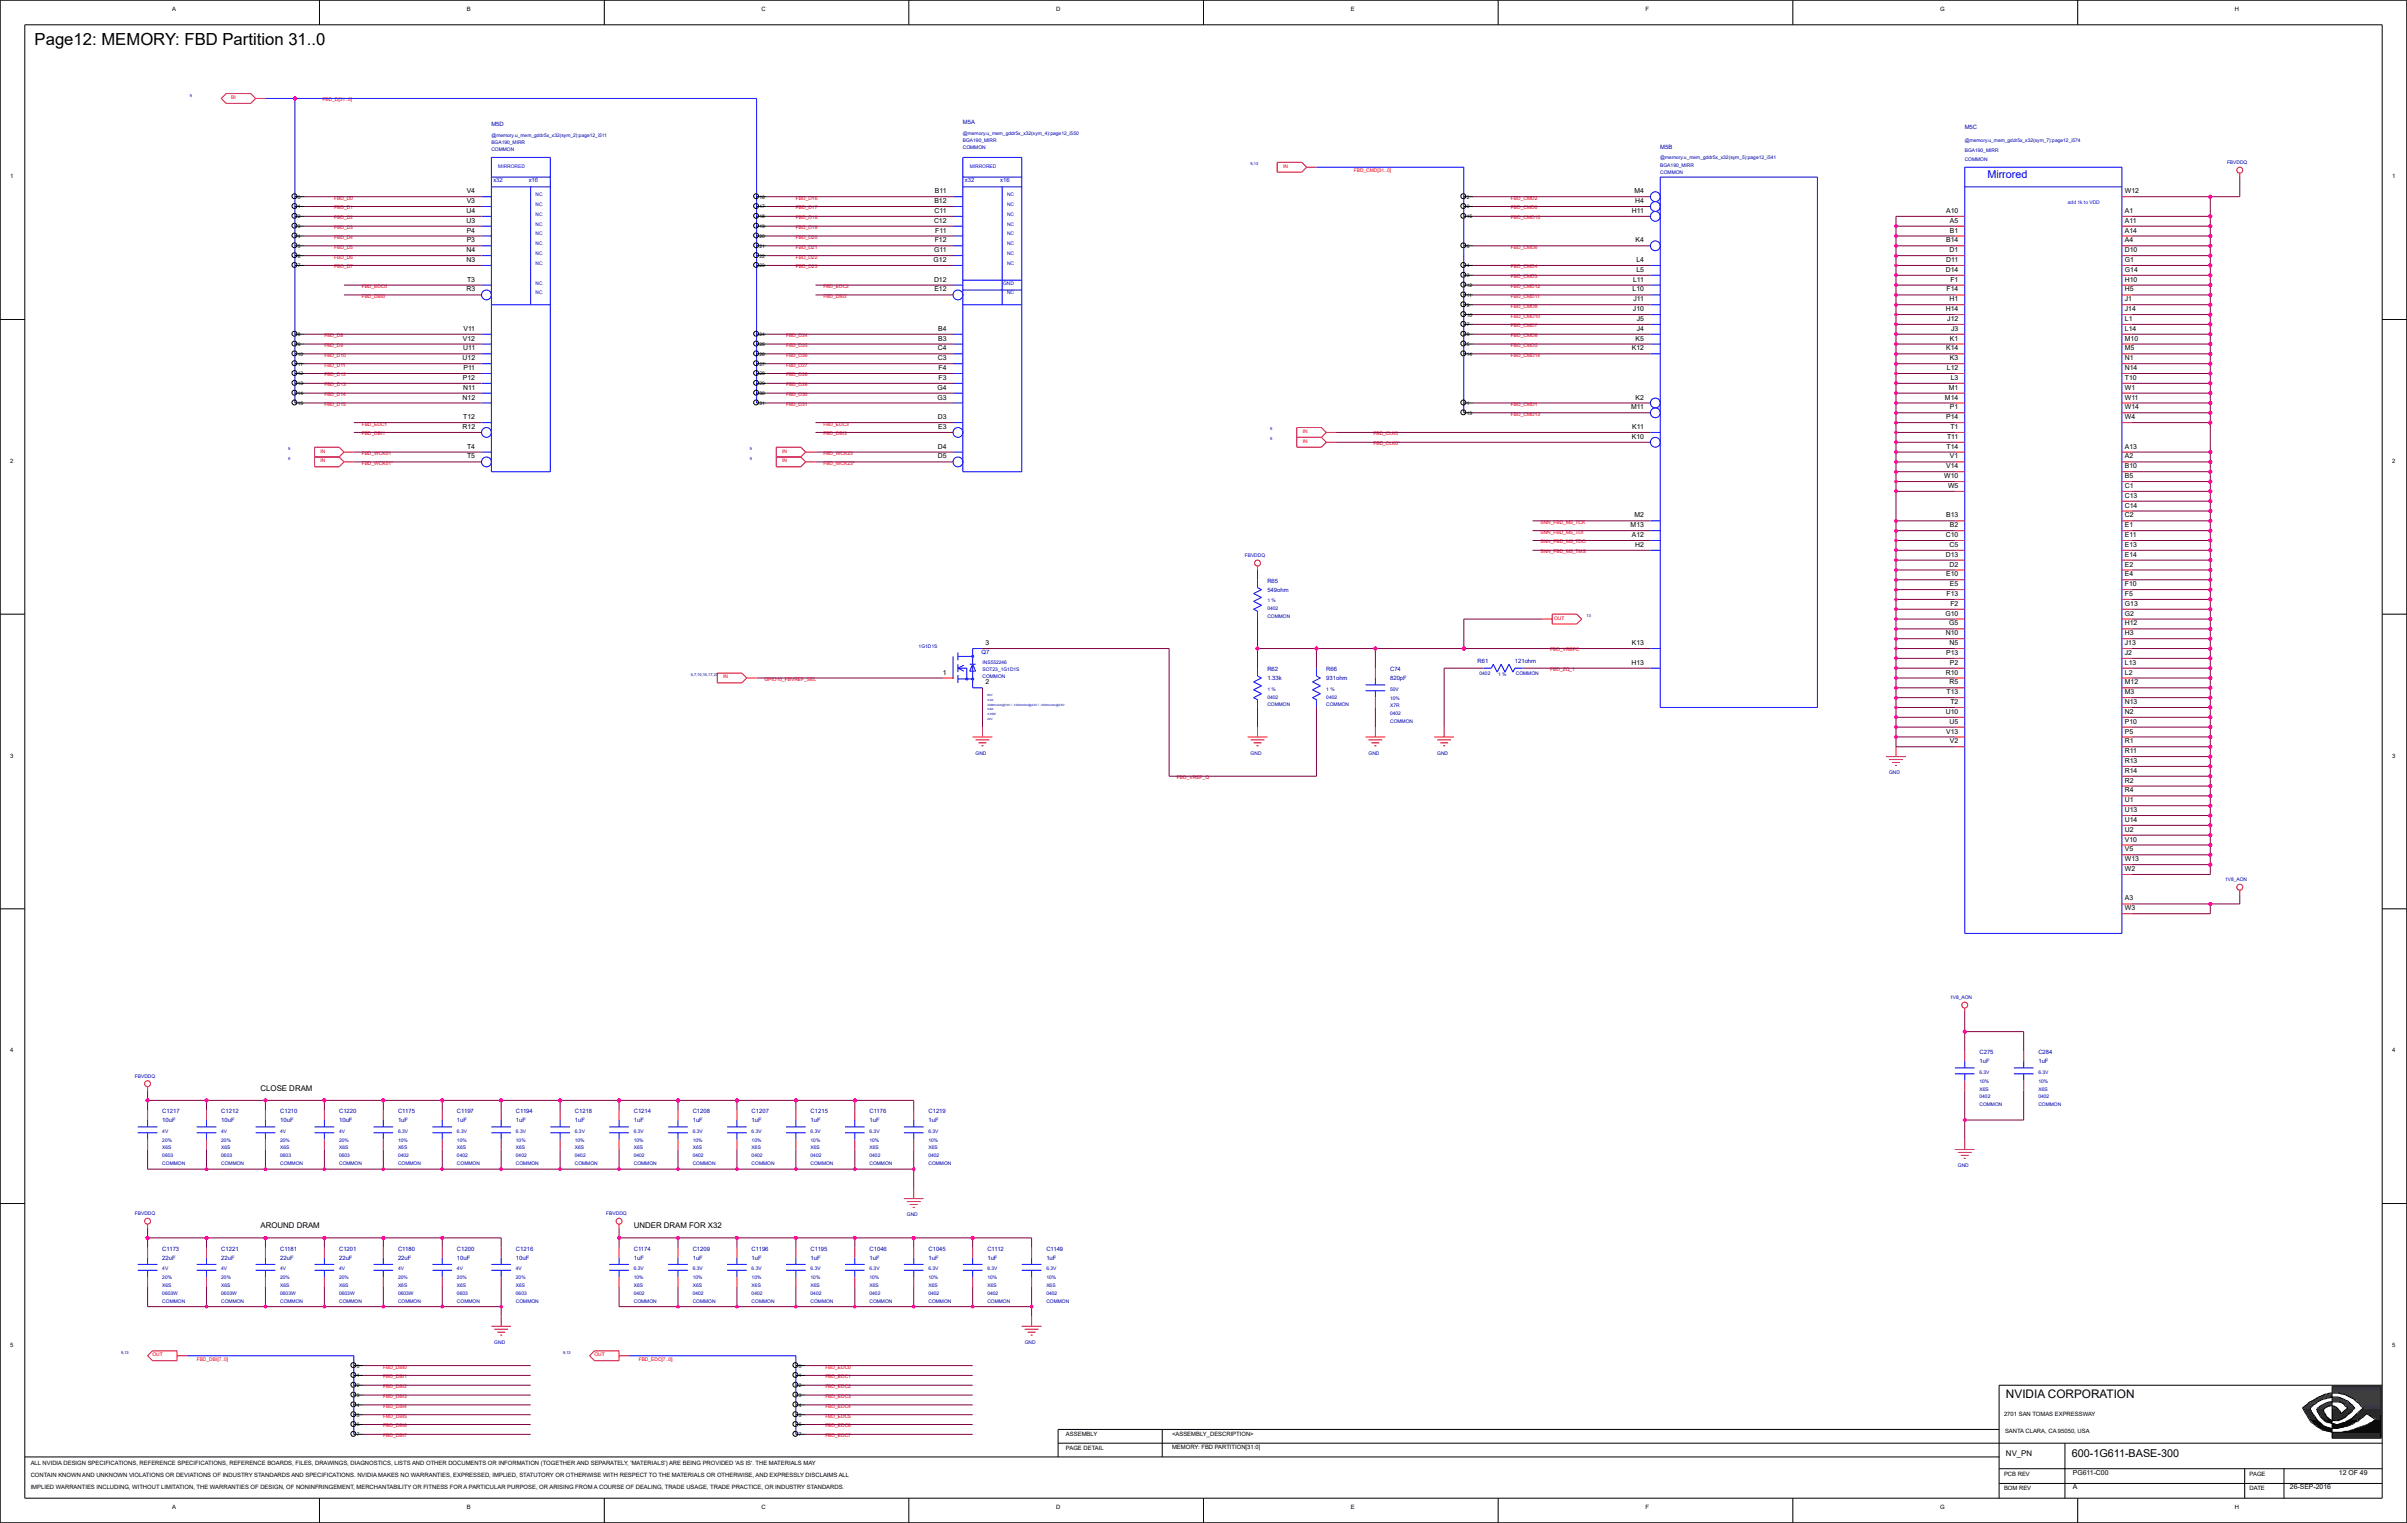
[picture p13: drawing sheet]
<svg xmlns="http://www.w3.org/2000/svg" width="271mm" height="172mm" viewBox="0 0 271 172" stroke-linecap="round" stroke-linejoin="round" font-family="sans-serif">
<defs><g id="words">
<text font-size="1.9" x="3.9" y="5.1">Page12: MEMORY: FBD Partition 31..0</text>
<text font-size="1.3" x="226.1" y="157.6">NVIDIA CORPORATION</text>
<text font-size="1.2" fill="#00f" x="224" y="20">Mirrored</text>
<text font-size="1.2" x="233.6" y="164.2">600-1G611-BASE-300</text>
<g font-size=".9">
<text x="29.4" y="122.9">CLOSE DRAM</text>
<text x="29.4" y="138.4">AROUND DRAM</text>
<text x="71.4" y="138.4">UNDER DRAM FOR X32</text>
<text x="226.1" y="164.1">NV_PN</text>
</g>
<g font-size=".8">
<text x="52.6" y="22.9">V3</text>
<text x="52.6" y="21.8">V4</text>
<text x="105.3" y="22.9">B12</text>
<text x="105.4" y="21.8">B11</text>
<text x="184.3" y="21.8">M4</text>
<text x="184.3" y="22.9">H4</text>
<text x="239.5" y="21.8">W12</text>
<text x="52.6" y="29.5">N3</text>
<text x="52.6" y="28.4">N4</text>
<text x="52.6" y="25.1">U3</text>
<text x="52.6" y="24">U4</text>
<text x="52.6" y="27.3">P3</text>
<text x="52.6" y="26.2">P4</text>
<text x="105.3" y="29.5">G12</text>
<text x="105.3" y="25.1">C12</text>
<text x="105.3" y="28.4">G11</text>
<text x="105.4" y="24">C11</text>
<text x="105.4" y="27.3">F12</text>
<text x="105.4" y="26.2">F11</text>
<text x="184" y="24">H11</text>
<text x="184.4" y="27.3">K4</text>
<text x="184.5" y="29.5">L4</text>
<text x="219.4" y="27.3">B14</text>
<text x="219.4" y="24">A10</text>
<text x="219.4" y="29.5">D11</text>
<text x="219.8" y="28.4">D1</text>
<text x="219.8" y="26.2">B1</text>
<text x="219.8" y="25.1">A5</text>
<text x="239.5" y="29.5">G1</text>
<text x="239.5" y="28.4">D10</text>
<text x="239.5" y="27.3">A4</text>
<text x="239.5" y="26.2">A14</text>
<text x="239.5" y="25.1">A11</text>
<text x="239.5" y="24">A1</text>
<text x="52.6" y="32.9">R3</text>
<text x="52.7" y="31.8">T3</text>
<text x="105.3" y="31.8">D12</text>
<text x="105.3" y="32.9">E12</text>
<text x="184" y="32.9">L10</text>
<text x="184.1" y="35.1">J10</text>
<text x="184.1" y="31.8">L11</text>
<text x="184.1" y="34">J11</text>
<text x="184.5" y="30.6">L5</text>
<text x="219.3" y="35.1">H14</text>
<text x="219.3" y="30.6">D14</text>
<text x="219.4" y="32.9">F14</text>
<text x="219.8" y="34">H1</text>
<text x="219.9" y="31.8">F1</text>
<text x="239.5" y="35.1">J14</text>
<text x="239.5" y="34">J1</text>
<text x="239.5" y="32.9">H5</text>
<text x="239.5" y="31.8">H10</text>
<text x="239.5" y="30.6">G14</text>
<text x="52.1" y="40.6">U12</text>
<text x="52.2" y="38.4">V12</text>
<text x="52.2" y="39.5">U11</text>
<text x="52.2" y="41.7">P11</text>
<text x="52.2" y="37.3">V11</text>
<text x="105.7" y="40.6">C3</text>
<text x="105.7" y="39.5">C4</text>
<text x="105.8" y="38.4">B3</text>
<text x="105.8" y="37.3">B4</text>
<text x="105.8" y="41.7">F4</text>
<text x="184" y="39.5">K12</text>
<text x="184.4" y="38.4">K5</text>
<text x="184.5" y="37.3">J4</text>
<text x="184.5" y="36.2">J5</text>
<text x="219.4" y="39.5">K14</text>
<text x="219.5" y="41.7">L12</text>
<text x="219.5" y="36.2">J12</text>
<text x="219.8" y="40.6">K3</text>
<text x="219.8" y="38.4">K1</text>
<text x="219.9" y="37.3">J3</text>
<text x="239.5" y="41.7">N14</text>
<text x="239.5" y="40.6">N1</text>
<text x="239.5" y="39.5">M5</text>
<text x="239.5" y="38.4">M10</text>
<text x="239.5" y="37.3">L14</text>
<text x="239.5" y="36.2">L1</text>
<text x="52.1" y="45">N12</text>
<text x="52.2" y="42.8">P12</text>
<text x="52.2" y="43.9">N11</text>
<text x="52.2" y="47.3">T12</text>
<text x="105.7" y="45">G3</text>
<text x="105.7" y="43.9">G4</text>
<text x="105.7" y="47.3">D3</text>
<text x="105.8" y="42.8">F3</text>
<text x="183.9" y="46.1">M11</text>
<text x="184.4" y="45">K2</text>
<text x="219.3" y="45">M14</text>
<text x="219.4" y="47.3">P14</text>
<text x="219.7" y="43.9">M1</text>
<text x="219.8" y="46.1">P1</text>
<text x="219.9" y="42.8">L3</text>
<text x="239.5" y="47.3">W4</text>
<text x="239.5" y="46.1">W14</text>
<text x="239.5" y="45">W11</text>
<text x="239.5" y="43.9">W1</text>
<text x="239.5" y="42.8">T10</text>
<text x="52.1" y="48.4">R12</text>
<text x="52.7" y="51.7">T5</text>
<text x="52.7" y="50.6">T4</text>
<text x="105.7" y="51.7">D5</text>
<text x="105.7" y="50.6">D4</text>
<text x="105.8" y="48.4">E3</text>
<text x="184" y="49.5">K10</text>
<text x="184" y="48.4">K11</text>
<text x="219.2" y="53.9">W10</text>
<text x="219.4" y="52.8">V14</text>
<text x="219.4" y="50.6">T14</text>
<text x="219.5" y="49.5">T11</text>
<text x="219.8" y="51.7">V1</text>
<text x="219.9" y="48.4">T1</text>
<text x="239.5" y="53.9">B5</text>
<text x="239.5" y="52.8">B10</text>
<text x="239.5" y="51.7">A2</text>
<text x="239.5" y="50.6">A13</text>
<text x="183.8" y="59.4">M13</text>
<text x="184.3" y="58.3">M2</text>
<text x="219.4" y="58.3">B13</text>
<text x="219.6" y="55">W5</text>
<text x="219.8" y="59.4">B2</text>
<text x="239.5" y="59.4">E1</text>
<text x="239.5" y="58.3">C2</text>
<text x="239.5" y="57.2">C14</text>
<text x="239.5" y="56.1">C13</text>
<text x="239.5" y="55">C1</text>
<text x="184" y="60.5">A12</text>
<text x="184.3" y="61.6">H2</text>
<text x="219.3" y="62.8">D13</text>
<text x="219.3" y="60.5">C10</text>
<text x="219.4" y="65">E10</text>
<text x="219.8" y="63.9">D2</text>
<text x="219.8" y="61.6">C5</text>
<text x="239.5" y="65">E4</text>
<text x="239.5" y="63.9">E2</text>
<text x="239.5" y="62.8">E14</text>
<text x="239.5" y="61.6">E13</text>
<text x="239.5" y="60.5">E11</text>
<text x="219.3" y="69.4">G10</text>
<text x="219.3" y="71.6">N10</text>
<text x="219.4" y="67.2">F13</text>
<text x="219.7" y="70.5">G5</text>
<text x="219.8" y="66.1">E5</text>
<text x="219.9" y="68.3">F2</text>
<text x="239.5" y="71.6">H3</text>
<text x="239.5" y="70.5">H12</text>
<text x="239.5" y="69.4">G2</text>
<text x="239.5" y="68.3">G13</text>
<text x="239.5" y="67.2">F5</text>
<text x="239.5" y="66.1">F10</text>
<text x="106.3" y="76">1</text>
<text x="111.1" y="77.2">2</text>
<text x="111.1" y="72.7">3</text>
<text x="183.9" y="74.9">H13</text>
<text x="184" y="72.7">K13</text>
<text x="219.3" y="76">R10</text>
<text x="219.4" y="73.8">P13</text>
<text x="219.8" y="77.2">R5</text>
<text x="219.8" y="72.7">N5</text>
<text x="219.8" y="74.9">P2</text>
<text x="239.5" y="77.2">M12</text>
<text x="239.5" y="76">L2</text>
<text x="239.5" y="74.9">L13</text>
<text x="239.5" y="73.8">J2</text>
<text x="239.5" y="72.7">J13</text>
<text x="219.3" y="80.5">U10</text>
<text x="219.4" y="82.7">V13</text>
<text x="219.4" y="78.3">T13</text>
<text x="219.8" y="81.6">U5</text>
<text x="219.8" y="83.8">V2</text>
<text x="219.9" y="79.4">T2</text>
<text x="239.5" y="83.8">R1</text>
<text x="239.5" y="82.7">P5</text>
<text x="239.5" y="81.6">P10</text>
<text x="239.5" y="80.5">N2</text>
<text x="239.5" y="79.4">N13</text>
<text x="239.5" y="78.3">M3</text>
<text x="239.5" y="89.3">R4</text>
<text x="239.5" y="88.2">R2</text>
<text x="239.5" y="87.1">R14</text>
<text x="239.5" y="86">R13</text>
<text x="239.5" y="84.9">R11</text>
<text x="239.5" y="96">V5</text>
<text x="239.5" y="94.9">V10</text>
<text x="239.5" y="93.8">U2</text>
<text x="239.5" y="92.7">U14</text>
<text x="239.5" y="91.5">U13</text>
<text x="239.5" y="90.4">U1</text>
<text x="239.5" y="101.5">A3</text>
<text x="239.5" y="98.2">W2</text>
<text x="239.5" y="97.1">W13</text>
<text x="239.5" y="102.6">W3</text>
<text x="233.7" y="167.9">A</text>
<text x="233.7" y="166.2">PG611-C00</text>
<text x="258.1" y="167.9">26-SEP-2016</text>
<text x="263.7" y="166.2">12 OF 49</text>
</g>
<g font-size=".7">
<text x="19.4" y="1.2">A</text>
<text x="52.6" y="1.2">B</text>
<text x="85.8" y="1.2">C</text>
<text x="119.1" y="1.2">D</text>
<text x="152.3" y="1.2">E</text>
<text x="185.5" y="1.2">F</text>
<text x="218.7" y="1.2">G</text>
<text x="251.9" y="1.2">H</text>
<text x="1.1" y="20.1">1</text>
<text x="269.7" y="20.1">1</text>
<text x="1.1" y="52.2">2</text>
<text x="269.7" y="52.2">2</text>
<text x="1.1" y="85.4">3</text>
<text x="269.7" y="85.4">3</text>
<text x="1.1" y="118.6">4</text>
<text x="269.7" y="118.6">4</text>
<text x="1.1" y="151.8">5</text>
<text x="269.7" y="151.8">5</text>
<text x="120.2" y="161.9">ASSEMBLY</text>
<text x="132.1" y="161.9">&lt;ASSEMBLY_DESCRIPTION&gt;</text>
<text x="225.9" y="159.6">2701 SAN TOMAS EXPRESSWAY</text>
<text x="226" y="161.6">SANTA CLARA, CA 95050, USA</text>
<text x="3.5" y="165.1">ALL NVIDIA DESIGN SPECIFICATIONS, REFERENCE SPECIFICATIONS, REFERENCE BOARDS, FILES, DRAWINGS, DIAGNOSTICS, LISTS AND OTHER DOCUMENTS OR INFORMATION (TOGETHER AND SEPARATELY, 'MATERIALS') ARE BEING PROVIDED 'AS IS'. THE MATERIALS MAY</text>
<text x="3.5" y="167.9">IMPLIED WARRANTIES INCLUDING, WITHOUT LIMITATION, THE WARRANTIES OF DESIGN, OF NONINFRINGEMENT, MERCHANTABILITY OR FITNESS FOR A PARTICULAR PURPOSE, OR ARISING FROM A COURSE OF DEALING, TRADE USAGE, TRADE PRACTICE, OR INDUSTRY STANDARDS.</text>
<text x="3.5" y="166.5">CONTAIN KNOWN AND UNKNOWN VIOLATIONS OR DEVIATIONS OF INDUSTRY STANDARDS AND SPECIFICATIONS. NVIDIA MAKES NO WARRANTIES, EXPRESSED, IMPLIED, STATUTORY OR OTHERWISE WITH RESPECT TO THE MATERIALS OR OTHERWISE, AND EXPRESSLY DISCLAIMS ALL</text>
<text x="120.2" y="163.5">PAGE DETAIL</text>
<text x="132.1" y="163.4">MEMORY: FBD PARTITION[31:0]</text>
<text x="225.9" y="166.3">PCB REV</text>
<text x="253.6" y="166.3">PAGE</text>
<text x="19.4" y="170.1">A</text>
<text x="52.6" y="170.1">B</text>
<text x="85.8" y="170.1">C</text>
<text x="119.1" y="170.1">D</text>
<text x="152.3" y="170.1">E</text>
<text x="185.5" y="170.1">F</text>
<text x="218.7" y="170.1">G</text>
<text x="225.9" y="168">BOM REV</text>
<text x="251.9" y="170.1">H</text>
<text x="253.6" y="168">DATE</text>
</g>
<g font-size=".7" fill="#0000a0">
<text x="55.4" y="14.2">M5D</text>
<text x="108.5" y="14">M5A</text>
<text x="187.2" y="16.7">M5B</text>
<text x="221.5" y="14.5">M5C</text>
<text x="142.9" y="65.7">R65</text>
<text x="142.9" y="66.7">549ohm</text>
<text x="110.6" y="73.8">Q7</text>
<text x="142.9" y="75.7">R62</text>
<text x="142.9" y="76.7">1.33k</text>
<text x="149.5" y="75.7">R66</text>
<text x="149.5" y="76.7">931ohm</text>
<text x="156.7" y="75.7">C74</text>
<text x="156.7" y="76.7">820pF</text>
<text x="166.6" y="74.8">R61</text>
<text x="170.8" y="74.8">121ohm</text>
<text x="223.1" y="118.8">C275</text>
<text x="223.1" y="119.8">1uF</text>
<text x="229.8" y="118.8">C284</text>
<text x="229.8" y="119.8">1uF</text>
<text x="18.3" y="125.5">C1217</text>
<text x="24.9" y="125.5">C1212</text>
<text x="31.6" y="125.5">C1210</text>
<text x="38.2" y="125.5">C1220</text>
<text x="44.9" y="125.5">C1175</text>
<text x="51.5" y="125.5">C1197</text>
<text x="58.2" y="125.5">C1194</text>
<text x="64.8" y="125.5">C1218</text>
<text x="71.4" y="125.5">C1214</text>
<text x="78.1" y="125.5">C1208</text>
<text x="84.7" y="125.5">C1207</text>
<text x="91.4" y="125.5">C1215</text>
<text x="98" y="125.5">C1176</text>
<text x="104.7" y="125.5">C1219</text>
<text x="18.3" y="126.5">10uF</text>
<text x="24.9" y="126.5">10uF</text>
<text x="31.6" y="126.5">10uF</text>
<text x="38.2" y="126.5">10uF</text>
<text x="44.9" y="126.5">1uF</text>
<text x="51.5" y="126.5">1uF</text>
<text x="58.2" y="126.5">1uF</text>
<text x="64.8" y="126.5">1uF</text>
<text x="71.4" y="126.5">1uF</text>
<text x="78.1" y="126.5">1uF</text>
<text x="84.7" y="126.5">1uF</text>
<text x="91.4" y="126.5">1uF</text>
<text x="98" y="126.5">1uF</text>
<text x="104.7" y="126.5">1uF</text>
<text x="18.3" y="141">C1173</text>
<text x="18.3" y="142">22uF</text>
<text x="24.9" y="141">C1221</text>
<text x="24.9" y="142">22uF</text>
<text x="31.6" y="141">C1181</text>
<text x="31.6" y="142">22uF</text>
<text x="38.2" y="141">C1201</text>
<text x="38.2" y="142">22uF</text>
<text x="44.9" y="141">C1180</text>
<text x="44.9" y="142">22uF</text>
<text x="51.5" y="141">C1200</text>
<text x="51.5" y="142">10uF</text>
<text x="58.2" y="141">C1216</text>
<text x="58.2" y="142">10uF</text>
<text x="71.4" y="141">C1174</text>
<text x="71.4" y="142">1uF</text>
<text x="78.1" y="141">C1209</text>
<text x="78.1" y="142">1uF</text>
<text x="84.7" y="141">C1196</text>
<text x="84.7" y="142">1uF</text>
<text x="91.4" y="141">C1195</text>
<text x="91.4" y="142">1uF</text>
<text x="98" y="141">C1046</text>
<text x="98" y="142">1uF</text>
<text x="104.7" y="141">C1045</text>
<text x="104.7" y="142">1uF</text>
<text x="111.3" y="141">C1112</text>
<text x="111.3" y="142">1uF</text>
<text x="118" y="141">C1149</text>
<text x="118" y="142">1uF</text>
</g>
<g font-size=".7" fill="#00f">
<text x="55.6" y="20.5">x32</text>
<text x="59.6" y="20.5">x16</text>
<text x="108.8" y="20.5">x32</text>
<text x="112.7" y="20.5">x16</text>
</g>
<g font-size=".6" fill="#f00">
<text x="26" y="11.2">BI</text>
<text x="36.3" y="11.4">FBD_D[31..0]</text>
<text x="37.7" y="22.5">FBD_D0</text>
<text x="37.7" y="23.6">FBD_D1</text>
<text x="89.7" y="22.5">FBD_D16</text>
<text x="89.7" y="23.6">FBD_D17</text>
<text x="144.6" y="18.9">IN</text>
<text x="152.6" y="19.4">FBD_CMD[31..0]</text>
<text x="170.3" y="23.6">FBD_CMD0</text>
<text x="170.3" y="22.5">FBD_CMD2</text>
<text x="37.7" y="24.7">FBD_D2</text>
<text x="37.7" y="25.8">FBD_D3</text>
<text x="37.7" y="26.9">FBD_D4</text>
<text x="37.7" y="28">FBD_D5</text>
<text x="37.7" y="29.1">FBD_D6</text>
<text x="89.7" y="24.7">FBD_D18</text>
<text x="89.7" y="25.8">FBD_D19</text>
<text x="89.7" y="26.9">FBD_D20</text>
<text x="89.7" y="28">FBD_D21</text>
<text x="89.7" y="29.1">FBD_D22</text>
<text x="170.3" y="24.7">FBD_CMD15</text>
<text x="170.3" y="28">FBD_CMD6</text>
<text x="37.7" y="30.3">FBD_D7</text>
<text x="40.8" y="33.6">FBD_DBI0</text>
<text x="40.8" y="32.5">FBD_EDC0</text>
<text x="89.7" y="30.3">FBD_D23</text>
<text x="92.8" y="33.6">FBD_DBI2</text>
<text x="92.8" y="32.5">FBD_EDC2</text>
<text x="170.3" y="35.8">FBD_CMD10</text>
<text x="170.3" y="33.6">FBD_CMD11</text>
<text x="170.3" y="32.5">FBD_CMD12</text>
<text x="170.3" y="31.4">FBD_CMD3</text>
<text x="170.3" y="30.3">FBD_CMD4</text>
<text x="170.3" y="34.7">FBD_CMD9</text>
<text x="36.6" y="40.2">FBD_D10</text>
<text x="36.6" y="41.3">FBD_D11</text>
<text x="36.6" y="38">FBD_D8</text>
<text x="36.6" y="39.1">FBD_D9</text>
<text x="88.6" y="38">FBD_D24</text>
<text x="88.6" y="39.1">FBD_D25</text>
<text x="88.6" y="40.2">FBD_D26</text>
<text x="88.6" y="41.3">FBD_D27</text>
<text x="170.3" y="40.2">FBD_CMD14</text>
<text x="170.3" y="39.1">FBD_CMD5</text>
<text x="170.3" y="36.9">FBD_CMD7</text>
<text x="170.3" y="38">FBD_CMD8</text>
<text x="36.6" y="42.4">FBD_D12</text>
<text x="36.6" y="43.5">FBD_D13</text>
<text x="36.6" y="44.7">FBD_D14</text>
<text x="36.6" y="45.8">FBD_D15</text>
<text x="40.8" y="48">FBD_EDC1</text>
<text x="88.6" y="42.4">FBD_D28</text>
<text x="88.6" y="43.5">FBD_D29</text>
<text x="88.6" y="44.7">FBD_D30</text>
<text x="88.6" y="45.8">FBD_D31</text>
<text x="92.8" y="48">FBD_EDC3</text>
<text x="170.3" y="46.9">FBD_CMD13</text>
<text x="170.3" y="45.8">FBD_CMD1</text>
<text x="36.1" y="52.1">IN</text>
<text x="36.1" y="51">IN</text>
<text x="40.8" y="49.1">FBD_DBI1</text>
<text x="40.8" y="51.3">FBD_WCK01</text>
<text x="40.8" y="52.4">FBD_WCK01*</text>
<text x="88.2" y="52.1">IN</text>
<text x="88.2" y="51">IN</text>
<text x="92.8" y="49.1">FBD_DBI3</text>
<text x="92.8" y="51.3">FBD_WCK23</text>
<text x="92.8" y="52.4">FBD_WCK23*</text>
<text x="146.9" y="49.9">IN</text>
<text x="146.9" y="48.8">IN</text>
<text x="154.8" y="49.1">FBD_CLK0</text>
<text x="154.8" y="50.2">FBD_CLK0*</text>
<text x="173.7" y="59">SNN_FBD_M5_TCK</text>
<text x="173.7" y="60.2">SNN_FBD_M5_TDI</text>
<text x="173.7" y="61.3">SNN_FBD_M5_TDO</text>
<text x="173.7" y="62.4">SNN_FBD_M5_TMS</text>
<text x="175.2" y="69.8">OUT</text>
<text x="81.5" y="76.5">IN</text>
<text x="86.2" y="76.8">GPIO10_FBVREF_SEL</text>
<text x="174.8" y="73.4">FBD_VREFC</text>
<text x="174.8" y="75.7">FBD_ZQ_1</text>
<text x="132.7" y="87.8">FBD_VREF_Q</text>
<text x="17.2" y="152.9">OUT</text>
<text x="22.2" y="153.4">FBD_DBI[7..0]</text>
<text x="43.2" y="154.3">FBD_DBI0</text>
<text x="43.2" y="155.4">FBD_DBI1</text>
<text x="67" y="152.9">OUT</text>
<text x="72" y="153.4">FBD_EDC[7..0]</text>
<text x="93" y="154.3">FBD_EDC0</text>
<text x="93" y="155.4">FBD_EDC1</text>
<text x="43.2" y="156.5">FBD_DBI2</text>
<text x="43.2" y="157.6">FBD_DBI3</text>
<text x="43.2" y="158.7">FBD_DBI4</text>
<text x="43.2" y="159.8">FBD_DBI5</text>
<text x="43.2" y="160.9">FBD_DBI6</text>
<text x="93" y="156.5">FBD_EDC2</text>
<text x="93" y="157.6">FBD_EDC3</text>
<text x="93" y="158.7">FBD_EDC4</text>
<text x="93" y="159.8">FBD_EDC5</text>
<text x="93" y="160.9">FBD_EDC6</text>
<text x="43.2" y="162">FBD_DBI7</text>
<text x="93" y="162">FBD_EDC7</text>
</g>
<g font-size=".6" fill="#0000a0">
<text x="55.4" y="15.4">@memory.u_mem_gddr5x_x32(sym_2):page12_i511</text>
<text x="55.4" y="17">COMMON</text>
<text x="55.4" y="16.2">BGA190_MIRR</text>
<text x="108.5" y="15.2">@memory.u_mem_gddr5x_x32(sym_4):page12_i550</text>
<text x="108.5" y="16">BGA190_MIRR</text>
<text x="108.5" y="16.7">COMMON</text>
<text x="187.2" y="18">@memory.u_mem_gddr5x_x32(sym_5):page12_i541</text>
<text x="221.5" y="16">@memory.u_mem_gddr5x_x32(sym_7):page12_i574</text>
<text x="221.5" y="17.1">BGA190_MIRR</text>
<text x="187.2" y="18.9">BGA190_MIRR</text>
<text x="187.2" y="19.6">COMMON</text>
<text x="221.5" y="18.2">COMMON</text>
<text x="251.1" y="18.5">FBVDDQ</text>
<text x="140.3" y="62.8">FBVDDQ</text>
<text x="142.9" y="67.9">1 %</text>
<text x="142.9" y="69.7">COMMON</text>
<text x="142.9" y="68.8">0402</text>
<text x="103.6" y="73">1G1D1S</text>
<text x="110.8" y="74.9">INS552246</text>
<text x="110.8" y="76.4">COMMON</text>
<text x="110.8" y="75.7">SOT23_1G1D1S</text>
<text x="142.9" y="77.9">1 %</text>
<text x="149.5" y="77.9">1 %</text>
<text x="156.7" y="77.9">50V</text>
<text x="166.8" y="76.1">0402</text>
<text x="168.9" y="76.2">1 %</text>
<text x="170.9" y="76.1">COMMON</text>
<text x="142.9" y="78.8">0402</text>
<text x="142.9" y="79.6">COMMON</text>
<text x="149.5" y="79.6">COMMON</text>
<text x="149.5" y="78.8">0402</text>
<text x="156.7" y="81.5">COMMON</text>
<text x="156.7" y="78.9">10%</text>
<text x="156.7" y="79.8">X7R</text>
<text x="156.7" y="80.6">0402</text>
<text x="110" y="85.1">GND</text>
<text x="141" y="85.1">GND</text>
<text x="154.3" y="85.1">GND</text>
<text x="162" y="85.1">GND</text>
<text x="213" y="87.3">GND</text>
<text x="250.8" y="99.4">1V8_AON</text>
<text x="219.8" y="112.6">1V8_AON</text>
<text x="15.2" y="121.5">FBVDDQ</text>
<text x="223.1" y="122.1">10%</text>
<text x="223.1" y="121.1">6.3V</text>
<text x="223.1" y="124.7">COMMON</text>
<text x="223.1" y="123.8">0402</text>
<text x="223.1" y="122.9">X6S</text>
<text x="229.8" y="121.1">6.3V</text>
<text x="229.8" y="124.7">COMMON</text>
<text x="229.8" y="123.8">0402</text>
<text x="229.8" y="122.9">X6S</text>
<text x="229.8" y="122.1">10%</text>
<text x="18.3" y="127.7">4V</text>
<text x="18.3" y="130.5">0603</text>
<text x="18.3" y="129.6">X6S</text>
<text x="18.3" y="128.7">20%</text>
<text x="18.3" y="131.4">COMMON</text>
<text x="24.9" y="127.7">4V</text>
<text x="24.9" y="130.5">0603</text>
<text x="24.9" y="129.6">X6S</text>
<text x="24.9" y="128.7">20%</text>
<text x="24.9" y="131.4">COMMON</text>
<text x="31.6" y="130.5">0603</text>
<text x="31.6" y="129.6">X6S</text>
<text x="31.6" y="128.7">20%</text>
<text x="31.6" y="127.7">4V</text>
<text x="31.6" y="131.4">COMMON</text>
<text x="38.2" y="127.7">4V</text>
<text x="38.2" y="130.5">0603</text>
<text x="38.2" y="129.6">X6S</text>
<text x="38.2" y="128.7">20%</text>
<text x="38.2" y="131.4">COMMON</text>
<text x="44.9" y="131.4">COMMON</text>
<text x="44.9" y="130.5">0402</text>
<text x="44.9" y="129.6">X6S</text>
<text x="44.9" y="128.7">10%</text>
<text x="44.9" y="127.7">6.3V</text>
<text x="51.5" y="131.4">COMMON</text>
<text x="51.5" y="130.5">0402</text>
<text x="51.5" y="129.6">X6S</text>
<text x="51.5" y="128.7">10%</text>
<text x="51.5" y="127.7">6.3V</text>
<text x="58.2" y="131.4">COMMON</text>
<text x="58.2" y="130.5">0402</text>
<text x="58.2" y="129.6">X6S</text>
<text x="58.2" y="128.7">10%</text>
<text x="58.2" y="127.7">6.3V</text>
<text x="64.8" y="131.4">COMMON</text>
<text x="64.8" y="130.5">0402</text>
<text x="64.8" y="129.6">X6S</text>
<text x="64.8" y="128.7">10%</text>
<text x="64.8" y="127.7">6.3V</text>
<text x="71.4" y="128.7">10%</text>
<text x="71.4" y="127.7">6.3V</text>
<text x="71.4" y="129.6">X6S</text>
<text x="71.4" y="130.5">0402</text>
<text x="71.4" y="131.4">COMMON</text>
<text x="78.1" y="131.4">COMMON</text>
<text x="78.1" y="128.7">10%</text>
<text x="78.1" y="127.7">6.3V</text>
<text x="78.1" y="130.5">0402</text>
<text x="78.1" y="129.6">X6S</text>
<text x="84.7" y="129.6">X6S</text>
<text x="84.7" y="128.7">10%</text>
<text x="84.7" y="127.7">6.3V</text>
<text x="84.7" y="131.4">COMMON</text>
<text x="84.7" y="130.5">0402</text>
<text x="91.4" y="131.4">COMMON</text>
<text x="91.4" y="130.5">0402</text>
<text x="91.4" y="129.6">X6S</text>
<text x="91.4" y="128.7">10%</text>
<text x="91.4" y="127.7">6.3V</text>
<text x="98" y="131.4">COMMON</text>
<text x="98" y="130.5">0402</text>
<text x="98" y="129.6">X6S</text>
<text x="98" y="128.7">10%</text>
<text x="98" y="127.7">6.3V</text>
<text x="104.7" y="130.5">0402</text>
<text x="104.7" y="129.6">X6S</text>
<text x="104.7" y="128.7">10%</text>
<text x="104.7" y="127.7">6.3V</text>
<text x="104.7" y="131.4">COMMON</text>
<text x="220.7" y="131.6">GND</text>
<text x="15.2" y="137">FBVDDQ</text>
<text x="68.3" y="137">FBVDDQ</text>
<text x="102.2" y="137.1">GND</text>
<text x="18.3" y="143.2">4V</text>
<text x="24.9" y="143.2">4V</text>
<text x="31.6" y="143.2">4V</text>
<text x="38.2" y="143.2">4V</text>
<text x="44.9" y="143.2">4V</text>
<text x="51.5" y="143.2">4V</text>
<text x="58.2" y="143.2">4V</text>
<text x="71.4" y="143.2">6.3V</text>
<text x="78.1" y="143.2">6.3V</text>
<text x="84.7" y="143.2">6.3V</text>
<text x="91.4" y="143.2">6.3V</text>
<text x="98" y="143.2">6.3V</text>
<text x="104.7" y="143.2">6.3V</text>
<text x="111.3" y="143.2">6.3V</text>
<text x="118" y="143.2">6.3V</text>
<text x="18.3" y="146">0603W</text>
<text x="18.3" y="145.1">X6S</text>
<text x="18.3" y="144.2">20%</text>
<text x="18.3" y="146.9">COMMON</text>
<text x="24.9" y="146">0603W</text>
<text x="24.9" y="145.1">X6S</text>
<text x="24.9" y="144.2">20%</text>
<text x="24.9" y="146.9">COMMON</text>
<text x="31.6" y="146.9">COMMON</text>
<text x="31.6" y="144.2">20%</text>
<text x="31.6" y="145.1">X6S</text>
<text x="31.6" y="146">0603W</text>
<text x="38.2" y="146.9">COMMON</text>
<text x="38.2" y="144.2">20%</text>
<text x="38.2" y="145.1">X6S</text>
<text x="38.2" y="146">0603W</text>
<text x="44.9" y="146">0603W</text>
<text x="44.9" y="145.1">X6S</text>
<text x="44.9" y="144.2">20%</text>
<text x="44.9" y="146.9">COMMON</text>
<text x="51.5" y="146.9">COMMON</text>
<text x="51.5" y="144.2">20%</text>
<text x="51.5" y="145.1">X6S</text>
<text x="51.5" y="146">0603</text>
<text x="58.2" y="146">0603</text>
<text x="58.2" y="145.1">X6S</text>
<text x="58.2" y="144.2">20%</text>
<text x="58.2" y="146.9">COMMON</text>
<text x="71.4" y="144.2">10%</text>
<text x="71.4" y="145.1">X6S</text>
<text x="71.4" y="146">0402</text>
<text x="71.4" y="146.9">COMMON</text>
<text x="78.1" y="144.2">10%</text>
<text x="78.1" y="145.1">X6S</text>
<text x="78.1" y="146">0402</text>
<text x="78.1" y="146.9">COMMON</text>
<text x="84.7" y="144.2">10%</text>
<text x="84.7" y="145.1">X6S</text>
<text x="84.7" y="146">0402</text>
<text x="84.7" y="146.9">COMMON</text>
<text x="91.4" y="144.2">10%</text>
<text x="91.4" y="145.1">X6S</text>
<text x="91.4" y="146">0402</text>
<text x="91.4" y="146.9">COMMON</text>
<text x="98" y="146.9">COMMON</text>
<text x="98" y="146">0402</text>
<text x="98" y="145.1">X6S</text>
<text x="98" y="144.2">10%</text>
<text x="104.7" y="146.9">COMMON</text>
<text x="104.7" y="146">0402</text>
<text x="104.7" y="145.1">X6S</text>
<text x="104.7" y="144.2">10%</text>
<text x="111.3" y="146.9">COMMON</text>
<text x="111.3" y="146">0402</text>
<text x="111.3" y="145.1">X6S</text>
<text x="111.3" y="144.2">10%</text>
<text x="118" y="146.9">COMMON</text>
<text x="118" y="146">0402</text>
<text x="118" y="145.1">X6S</text>
<text x="118" y="144.2">10%</text>
<text x="55.7" y="151.5">GND</text>
<text x="115.5" y="151.5">GND</text>
</g>
<g font-size=".6">
<text x="33.6" y="23.5">1</text>
<text x="33.6" y="22.4">0</text>
<text x="85.6" y="23.5">17</text>
<text x="85.6" y="22.4">16</text>
<text x="165.3" y="23.5">0</text>
<text x="165.3" y="22.4">2</text>
<text x="33.6" y="29">6</text>
<text x="33.6" y="27.9">5</text>
<text x="33.6" y="26.8">4</text>
<text x="33.6" y="25.7">3</text>
<text x="33.6" y="24.6">2</text>
<text x="85.6" y="29">22</text>
<text x="85.6" y="27.9">21</text>
<text x="85.6" y="26.8">20</text>
<text x="85.6" y="25.7">19</text>
<text x="85.6" y="24.6">18</text>
<text x="165.3" y="27.9">6</text>
<text x="165.3" y="24.6">15</text>
<text x="33.6" y="30.1">7</text>
<text x="85.6" y="30.1">23</text>
<text x="165.3" y="35.7">10</text>
<text x="165.3" y="34.6">9</text>
<text x="165.3" y="33.5">11</text>
<text x="165.3" y="32.4">12</text>
<text x="165.3" y="31.3">3</text>
<text x="165.3" y="30.1">4</text>
<text x="33.6" y="41.2">11</text>
<text x="33.6" y="40.1">10</text>
<text x="33.6" y="39">9</text>
<text x="33.6" y="37.9">8</text>
<text x="85.6" y="41.2">27</text>
<text x="85.6" y="40.1">26</text>
<text x="85.6" y="39">25</text>
<text x="85.6" y="37.9">24</text>
<text x="165.3" y="40.1">14</text>
<text x="165.3" y="39">5</text>
<text x="165.3" y="37.9">8</text>
<text x="165.3" y="36.8">7</text>
<text x="33.6" y="45.6">15</text>
<text x="33.6" y="44.5">14</text>
<text x="33.6" y="43.4">13</text>
<text x="33.6" y="42.3">12</text>
<text x="85.6" y="45.6">31</text>
<text x="85.6" y="44.5">30</text>
<text x="85.6" y="43.4">29</text>
<text x="85.6" y="42.3">28</text>
<text x="165.3" y="46.8">13</text>
<text x="165.3" y="45.6">1</text>
<text x="40.2" y="155.3">1</text>
<text x="40.2" y="154.2">0</text>
<text x="90.1" y="155.3">1</text>
<text x="90.1" y="154.2">0</text>
<text x="40.2" y="161.9">7</text>
<text x="40.2" y="160.8">6</text>
<text x="40.2" y="159.7">5</text>
<text x="40.2" y="158.6">4</text>
<text x="40.2" y="157.5">3</text>
<text x="40.2" y="156.4">2</text>
<text x="90.1" y="161.9">7</text>
<text x="90.1" y="160.8">6</text>
<text x="90.1" y="159.7">5</text>
<text x="90.1" y="158.6">4</text>
<text x="90.1" y="157.5">3</text>
<text x="90.1" y="156.4">2</text>
</g>
<g font-size=".6" fill="#00f">
<text x="56.2" y="18.9">MIRRORED</text>
<text x="60.4" y="22.1">NC</text>
<text x="60.4" y="23.2">NC</text>
<text x="109.3" y="18.9">MIRRORED</text>
<text x="113.5" y="23.2">NC</text>
<text x="113.5" y="22.1">NC</text>
<text x="233.1" y="23">add 1k to VDD</text>
<text x="60.4" y="29.9">NC</text>
<text x="60.4" y="27.7">NC</text>
<text x="60.4" y="28.8">NC</text>
<text x="60.4" y="26.5">NC</text>
<text x="60.4" y="25.4">NC</text>
<text x="60.4" y="24.3">NC</text>
<text x="113.5" y="26.5">NC</text>
<text x="113.5" y="27.7">NC</text>
<text x="113.5" y="28.8">NC</text>
<text x="113.5" y="29.9">NC</text>
<text x="113.5" y="25.4">NC</text>
<text x="113.5" y="24.3">NC</text>
<text x="60.4" y="33.2">NC</text>
<text x="60.4" y="32.1">NC</text>
<text x="113.1" y="32.1">GND</text>
<text x="113.5" y="33.2">NC</text>
</g>
<g font-size=".4" fill="#0000a0">
<text x="21.4" y="10.9">9</text>
<text x="141" y="18.6">9,13</text>
<text x="32.5" y="51.8">9</text>
<text x="32.5" y="50.7">9</text>
<text x="84.5" y="51.8">9</text>
<text x="84.5" y="50.7">9</text>
<text x="143.2" y="49.6">9</text>
<text x="143.2" y="48.5">9</text>
<text x="178.9" y="69.6">13</text>
<text x="77.9" y="76.2">5,7,10,15,17,27</text>
<text x="13.6" y="152.6">9,13</text>
<text x="63.5" y="152.6">9,13</text>
</g>
<g font-size=".3" fill="#0000a0">
<text x="111.3" y="79.5">2000mohm@10V / -1000mohm@4.5V / -1000mohm@2.5V</text>
<text x="111.3" y="81.2">20V</text>
<text x="111.3" y="80.6">0.35W</text>
<text x="111.3" y="78.4">60V</text>
<text x="111.3" y="79">0.3A</text>
<text x="111.3" y="80.1">0.8A</text>
</g>
</g></defs>
<g fill="none" stroke="#00f" stroke-width=".11">
<path d="M29.9 11.1h55.4v34.3M33.2 11.1v34.3M55.4 17.7h6.6v35.5h-6.6zM55.4 20h6.6M108.5 17.7h6.7v35.5h-6.7zM108.5 20h6.7M148.4 18.9h16.6v27.6M187.2 20h17.7v59.8h-17.7zM221.5 18.9h17.7v86.3h-17.7zM54.3 39.9h1.1M54.3 38.8h1.1M54.3 37.7h1.1"/>
<path d="M54.3 32.1h1.1M54.3 29.9h1.1M54.3 28.8h1.1M54.3 27.7h1.1M54.3 25.5h1.1M54.3 26.6h1.1M54.3 24.4h1.1M54.3 22.2h1.1M54.3 23.3h1.1M55.4 34.4h6.6M55.4 21.1h6.6M59.8 21.1v13.3"/>
<path d="M107.4 39.9h1.1M107.4 38.8h1.1M107.4 37.7h1.1M107.4 32.1h1.1M107.4 29.9h1.1M107.4 28.8h1.1M107.4 27.7h1.1M107.4 25.5h1.1M107.4 26.6h1.1M107.4 24.4h1.1M107.4 22.2h1.1M107.4 23.3h1.1"/>
<path d="M108.5 34.4h6.7M108.5 21.1h6.7M108.5 32.7h6.7M108.5 31.6h6.7M113 21.1v13.3M186.1 39.9h1.1M186.1 38.8h1.1M186.1 37.7h1.1M186.1 32.1h1.1M186.1 29.9h1.1M186.1 34.4h1.1M186.1 36.6h1.1"/>
<path d="M186.1 35.5h1.1M186.1 33.2h1.1M186.1 31h1.1M221.5 21.1h17.7M54.3 51h1.1M54.3 47.6h1.1M54.3 44.3h1.1M54.3 45.4h1.1M54.3 43.2h1.1M54.3 42.1h1.1M54.3 41h1.1M107.4 51h1.1"/>
<path d="M107.4 47.6h1.1M107.4 44.3h1.1M107.4 45.4h1.1M107.4 43.2h1.1M107.4 42.1h1.1M107.4 41h1.1M186.1 58.7h1.1M186.1 59.8h1.1M186.1 48.7h1.1M107.4 74v2.5M108 74h1.6M108 76.5h1.6"/>
<path d="M108 73.6v.8M108 74.9v.9M108 76.1v.9M108 75.3h1v1.2M109.3 74.9h.7M109.3 75.7h.7M110.8 73.1h-1.2v4.4h1.2M141.8 65.4v.8M141.8 68.9v.9M141.8 75.3v.9M141.8 78.9v.9M148.4 75.3v.9"/>
<path d="M148.4 78.9v.9M153.9 77.2h2.3M153.9 77.9h2.3M155 76.4v.8M155 77.9v.7M167.2 75.3h.9M170.8 75.3h.9M186.1 73.1h1.1M186.1 75.3h1.1M186.1 62h1.1M186.1 60.9h1.1M221.5 119.6v.8"/>
<path d="M228.1 119.6v.8M15.5 127h2.2M15.5 127.7h2.2M16.6 126.3v.7M16.6 127.7v.8M22.2 127h2.2M22.2 127.7h2.2M23.3 126.3v.7M23.3 127.7v.8M28.8 127h2.2M28.8 127.7h2.2M29.9 126.3v.7"/>
<path d="M29.9 127.7v.8M35.5 127h2.2M35.5 127.7h2.2M36.6 126.3v.7M36.6 127.7v.8M42.1 127h2.2M42.1 127.7h2.2M43.2 126.3v.7M43.2 127.7v.8M48.7 127h2.3M48.7 127.7h2.3M49.9 126.3v.7"/>
<path d="M49.9 127.7v.8M55.4 127h2.2M55.4 127.7h2.2M56.5 126.3v.7M56.5 127.7v.8M62 127h2.3M62 127.7h2.3M63.1 126.3v.7M63.1 127.7v.8M68.7 127h2.2M68.7 127.7h2.2M69.8 126.3v.7"/>
<path d="M69.8 127.7v.8M75.3 127h2.2M75.3 127.7h2.2M76.4 126.3v.7M76.4 127.7v.8M82 127h2.2M82 127.7h2.2M83.1 126.3v.7M83.1 127.7v.8M88.6 127h2.2M88.6 127.7h2.2M89.7 126.3v.7"/>
<path d="M89.7 127.7v.8M95.3 127h2.2M95.3 127.7h2.2M96.4 126.3v.7M96.4 127.7v.8M101.9 127h2.2M101.9 127.7h2.2M103 126.3v.7M103 127.7v.8M220.4 120.4h2.2M220.4 121.1h2.2M221.5 121.1v.7"/>
<path d="M227 120.4h2.2M227 121.1h2.2M228.1 121.1v.7M15.5 142.5h2.2M15.5 143.2h2.2M16.6 141.8v.7M16.6 143.2v.8M21.1 152.8h18.8v8.9M22.2 142.5h2.2M22.2 143.2h2.2M23.3 141.8v.7M23.3 143.2v.8"/>
<path d="M28.8 142.5h2.2M28.8 143.2h2.2M29.9 141.8v.7M29.9 143.2v.8M35.5 142.5h2.2M35.5 143.2h2.2M36.6 141.8v.7M36.6 143.2v.8M42.1 142.5h2.2M42.1 143.2h2.2M43.2 141.8v.7M43.2 143.2v.8"/>
<path d="M48.7 142.5h2.3M48.7 143.2h2.3M49.9 141.8v.7M49.9 143.2v.8M55.4 142.5h2.2M55.4 143.2h2.2M56.5 141.8v.7M56.5 143.2v.8M68.7 142.5h2.2M68.7 143.2h2.2M69.8 141.8v.7M69.8 143.2v.8"/>
<path d="M70.9 152.8h18.8v8.9M75.3 142.5h2.2M75.3 143.2h2.2M76.4 141.8v.7M76.4 143.2v.8M82 142.5h2.2M82 143.2h2.2M83.1 141.8v.7M83.1 143.2v.8M88.6 142.5h2.2M88.6 143.2h2.2M89.7 141.8v.7"/>
<path d="M89.7 143.2v.8M95.3 142.5h2.2M95.3 143.2h2.2M96.4 141.8v.7M96.4 143.2v.8M101.9 142.5h2.2M101.9 143.2h2.2M103 141.8v.7M103 143.2v.8M108.5 142.5h2.3M108.5 143.2h2.3M109.6 141.8v.7"/>
<path d="M109.6 143.2v.8M115.2 142.5h2.2M115.2 143.2h2.2M116.3 141.8v.7M116.3 143.2v.8"/>
<circle cx="54.8" cy="33.2" r=".55"/>
<circle cx="108" cy="33.2" r=".55"/>
<circle cx="186.6" cy="23.3" r=".55"/>
<circle cx="186.6" cy="27.7" r=".55"/>
<circle cx="186.6" cy="22.2" r=".55"/>
<circle cx="186.6" cy="24.4" r=".55"/>
<circle cx="54.8" cy="48.7" r=".55"/>
<circle cx="54.8" cy="52.1" r=".55"/>
<circle cx="108" cy="52.1" r=".55"/>
<circle cx="108" cy="48.7" r=".55"/>
<circle cx="186.6" cy="46.5" r=".55"/>
<circle cx="186.6" cy="49.9" r=".55"/>
<circle cx="186.6" cy="45.4" r=".55"/>
<circle cx="109" cy="76.5" r=".11"/>
<circle cx="109.6" cy="74" r=".11"/>
<circle cx="109.6" cy="76.5" r=".11"/>
</g>
<g fill="none" stroke="#f00" stroke-width=".11">
<path d="M25.5 11.7h2.8M25.5 10.5h2.8M28.8 11.1h1.1M146.7 18.3h-2.7v1.1h2.7M147.3 18.9h1.1M252.5 19.5v.5M220.4 39.9h1.1M220.4 38.8h1.1M220.4 37.7h1.1M220.4 36.6h1.1M220.4 35.5h1.1M220.4 34.4h1.1"/>
<path d="M220.4 33.2h1.1M220.4 32.1h1.1M220.4 31h1.1M220.4 29.9h1.1M220.4 28.8h1.1M220.4 27.7h1.1M220.4 26.6h1.1M220.4 25.5h1.1M220.4 24.4h1.1M239.2 39.9h1.1M239.2 38.8h1.1M239.2 37.7h1.1"/>
<path d="M239.2 36.6h1.1M239.2 35.5h1.1M239.2 34.4h1.1M239.2 33.2h1.1M239.2 32.1h1.1M239.2 31h1.1M239.2 29.9h1.1M239.2 28.8h1.1M239.2 27.7h1.1M239.2 26.6h1.1M239.2 25.5h1.1M239.2 24.4h1.1"/>
<path d="M239.2 22.2h1.1M35.5 51.5h2.7M38.2 50.4h-2.7v2.2h2.7M38.8 52.1h1.1M38.8 51h1.1M87.5 51.5h2.8M90.3 50.4h-2.8v2.2h2.8M90.8 52.1h1.1M90.8 51h1.1M146.2 49.3h2.8M149 48.2h-2.8v2.2h2.8M149.5 49.9h1.1"/>
<path d="M149.5 48.7h1.1M220.4 59.8h1.1M220.4 58.7h1.1M220.4 55.4h1.1M220.4 54.3h1.1M220.4 53.2h1.1M220.4 52.1h1.1M220.4 51h1.1M220.4 49.9h1.1M220.4 48.7h1.1M220.4 47.6h1.1M220.4 46.5h1.1"/>
<path d="M220.4 45.4h1.1M220.4 44.3h1.1M220.4 43.2h1.1M220.4 42.1h1.1M220.4 41h1.1M239.2 59.8h1.1M239.2 58.7h1.1M239.2 55.4h1.1M239.2 54.3h1.1M239.2 53.2h1.1M239.2 52.1h1.1M239.2 51h1.1"/>
<path d="M239.2 47.6h1.1M239.2 46.5h1.1M239.2 45.4h1.1M239.2 44.3h1.1M239.2 43.2h1.1M239.2 42.1h1.1M239.2 41h1.1M239.2 57.6h1.1M239.2 56.5h1.1M83.6 75.9h-2.7v1.1h2.7M84.2 76.4h1.1M106.3 76.4h1.1"/>
<path d="M141.8 63.8v.5M155 75.3v1.1M155 78.6v1.2M173.9 69.8h1.1M177.7 69.2h-2.7v1.1h2.7M220.4 76.4h1.1M220.4 79.8h1.1M220.4 78.6h1.1M220.4 77.5h1.1M220.4 75.3h1.1M220.4 74.2h1.1M220.4 73.1h1.1"/>
<path d="M220.4 72h1.1M220.4 70.9h1.1M220.4 69.8h1.1M220.4 68.7h1.1M220.4 67.6h1.1M220.4 66.5h1.1M220.4 65.4h1.1M220.4 64.3h1.1M220.4 63.1h1.1M220.4 62h1.1M220.4 60.9h1.1M239.2 76.4h1.1"/>
<path d="M239.2 79.8h1.1M239.2 78.6h1.1M239.2 77.5h1.1M239.2 75.3h1.1M239.2 74.2h1.1M239.2 73.1h1.1M239.2 72h1.1M239.2 70.9h1.1M239.2 69.8h1.1M239.2 68.7h1.1M239.2 67.6h1.1M239.2 66.5h1.1"/>
<path d="M239.2 65.4h1.1M239.2 64.3h1.1M239.2 63.1h1.1M239.2 62h1.1M239.2 60.9h1.1M109.6 83.1h2.3M110 83.4h1.5M110.3 83.7h.9M110.6 84.1h.3M110.8 82v1.1M140.7 83.1h2.2M141 83.4h1.5"/>
<path d="M141.3 83.7h.9M141.6 84.1h.3M141.8 82v1.1M153.9 83.1h2.3M154.3 83.4h1.5M154.6 83.7h.9M154.9 84.1h.3M155 82v1.1M161.7 83.1h2.2M162 83.4h1.6M162.4 83.7h.8M162.7 84.1h.2"/>
<path d="M162.8 82v1.1M212.6 85.3h2.2M213 85.6h1.5M213.3 86h.9M213.6 86.3h.2M213.7 84.2v1.1M220.4 84.2h1.1M220.4 83.1h1.1M220.4 82h1.1M220.4 80.9h1.1M239.2 84.2h1.1M239.2 83.1h1.1"/>
<path d="M239.2 82h1.1M239.2 80.9h1.1M239.2 98.6h1.1M239.2 97.5h1.1M239.2 96.4h1.1M239.2 95.3h1.1M239.2 94.1h1.1M239.2 93h1.1M239.2 91.9h1.1M239.2 90.8h1.1M239.2 89.7h1.1M239.2 88.6h1.1"/>
<path d="M239.2 87.5h1.1M239.2 86.4h1.1M239.2 85.3h1.1M221.5 113.6v.5M221.5 118.5v1.1M228.1 118.5v1.1M239.2 103h1.1M239.2 101.9h1.1M252.5 100.3v.5M16.6 122.5v.4M16.6 125.2v1.1M16.6 128.5v1.1"/>
<path d="M16.6 138v.4M23.3 125.2v1.1M23.3 128.5v1.1M29.9 125.2v1.1M29.9 128.5v1.1M36.6 125.2v1.1M36.6 128.5v1.1M43.2 125.2v1.1M43.2 128.5v1.1M49.9 125.2v1.1M49.9 128.5v1.1M56.5 125.2v1.1"/>
<path d="M56.5 128.5v1.1M63.1 125.2v1.1M63.1 128.5v1.1M69.8 125.2v1.1M69.8 128.5v1.1M69.8 138v.4M76.4 125.2v1.1M76.4 128.5v1.1M83.1 125.2v1.1M83.1 128.5v1.1M89.7 125.2v1.1M89.7 128.5v1.1"/>
<path d="M96.4 125.2v1.1M96.4 128.5v1.1M101.9 135.1h2.2M102.2 135.4h1.6M102.6 135.8h.8M102.9 136.1h.2M103 125.2v1.1M103 128.5v1.1M103 134v1.1M220.4 129.6h2.2M220.7 129.9h1.6M221 130.2h.9"/>
<path d="M221.4 130.6h.2M221.5 121.8v1.1M221.5 128.5v1.1M228.1 121.8v1.1M16.6 140.7v1.1M16.6 144v1.1M17.2 152.3h2.8v1.1h-2.8M20 152.8h1.1M23.3 140.7v1.1M23.3 144v1.1M29.9 140.7v1.1M29.9 144v1.1"/>
<path d="M36.6 140.7v1.1M36.6 144v1.1M43.2 140.7v1.1M43.2 144v1.1M49.9 140.7v1.1M49.9 144v1.1M55.4 149.5h2.2M55.7 149.8h1.6M56.1 150.2h.8M56.4 150.5h.2M56.5 140.7v1.1M56.5 144v1.1"/>
<path d="M56.5 148.4v1.1M67 152.3h2.8v1.1h-2.8M69.8 140.7v1.1M69.8 144v1.1M69.8 152.8h1.1M76.4 140.7v1.1M76.4 144v1.1M83.1 140.7v1.1M83.1 144v1.1M89.7 140.7v1.1M89.7 144v1.1M96.4 140.7v1.1"/>
<path d="M96.4 144v1.1M103 140.7v1.1M103 144v1.1M109.6 140.7v1.1M109.6 144v1.1M115.2 149.5h2.2M115.5 149.8h1.6M115.9 150.2h.8M116.2 150.5h.2M116.3 140.7v1.1M116.3 144v1.1M116.3 148.4v1.1"/>
<circle cx="252.5" cy="19.2" r=".33"/>
<circle cx="141.8" cy="63.5" r=".33"/>
<circle cx="221.5" cy="113.3" r=".33"/>
<circle cx="252.5" cy="100" r=".33"/>
<circle cx="16.6" cy="137.7" r=".33"/>
<circle cx="16.6" cy="122.2" r=".33"/>
<circle cx="69.8" cy="137.7" r=".33"/>
</g>
<g fill="#000" stroke="#00f" stroke-width=".11">
<path d="M108 75.3l.7-.3zM108 75.3l.7 .4zM109.6 74.9l-.3 .8zM109.6 74.9l.4 .8zM141.3 78.6l.5 .3zM141.3 77.8l.9 .4zM141.3 77.8l.9-.5zM141.3 76.9l.9-.5zM141.3 68.7l.5 .2zM141.3 67.8l.9 .4zM141.3 67.8l.9-.4zM141.3 66.9l.9-.4z"/>
<path d="M141.3 78.6l.9-.4zM141.3 76.9l.9 .4zM141.8 76.2l.4 .2zM141.3 68.7l.9-.5zM141.3 66.9l.9 .5zM141.8 66.2l.4 .3zM148 78.6l.4 .3zM148 77.8l.8 .4zM148 77.8l.8-.5zM148 76.9l.8-.5zM148 78.6l.8-.4zM148 76.9l.8 .4z"/>
<path d="M148.4 76.2l.4 .2zM168.3 74.9l-.2 .4zM168.3 74.9l.5 .9zM169.2 74.9l-.4 .9zM169.2 74.9l.5 .9zM170.1 74.9l-.4 .9zM170.1 74.9l.5 .9zM170.8 75.3l-.2 .5z"/>
</g>
<g fill="#000" stroke="#f00" stroke-width=".11">
<path d="M24.9 11.1l.6-.6zM24.9 11.1l.6 .6zM28.3 11.7l.5-.6zM28.3 10.5l.5 .6zM146.7 19.4l.6-.5zM146.7 18.3l.6 .6zM38.2 52.6l.6-.5zM38.2 51.5l.6-.5zM38.2 51.5l.6 .6zM38.2 50.4l.6 .6zM90.8 52.1l-.5 .5zM90.8 51l-.5 .5z"/>
<path d="M90.3 51.5l.5 .6zM90.3 50.4l.5 .6zM149.5 49.9l-.5 .5zM149 49.3l.5-.6zM149 49.3l.5 .6zM149 48.2l.5 .5zM84.2 76.4l-.6 .6zM83.6 75.9l.6 .5zM178.3 69.8l-.6 .5zM177.7 69.2l.6 .6zM17.2 152.3l-.6 .5zM16.6 152.8l.6 .6z"/>
<path d="M67 152.3l-.5 .5zM66.5 152.8l.5 .6z"/>
</g>
<g fill="none" stroke="#800040" stroke-width=".11">
<path d="M252.5 20v2.2h-12.2M34.4 23.3h19.9M34.4 39.9h19.9M34.4 24.4h19.9M34.4 22.2h19.9M34.4 29.9h19.9M34.4 38.8h19.9M34.4 27.7h19.9M34.4 37.7h19.9M34.4 25.5h19.9M34.4 26.6h19.9M34.4 28.8h19.9"/>
<path d="M38.8 33.2h15.5M38.8 32.1h15.5M86.4 23.3h21M86.4 39.9h21M86.4 24.4h21M86.4 22.2h21M86.4 29.9h21M86.4 38.8h21M86.4 27.7h21M86.4 37.7h21M86.4 25.5h21M86.4 26.6h21"/>
<path d="M86.4 28.8h21M91.9 33.2h15.5M91.9 32.1h15.5M166.1 23.3h20M166.1 35.5h20M166.1 33.2h20M166.1 32.1h20M166.1 39.9h20M166.1 24.4h20M166.1 22.2h20M166.1 31h20M166.1 29.9h20"/>
<path d="M166.1 38.8h20M166.1 27.7h20M166.1 36.6h20M166.1 37.7h20M166.1 34.4h20M213.7 35.5h6.7M213.7 33.2h6.7M213.7 32.1h6.7M213.7 39.9h6.7M213.7 31h6.7M213.7 29.9h6.7M213.7 38.8h6.7"/>
<path d="M213.7 27.7h6.7M213.7 36.6h6.7M213.7 37.7h6.7M213.7 34.4h6.7M213.7 25.5h6.7M213.7 26.6h6.7M213.7 28.8h6.7M220.4 24.4h-6.7v59.8h6.7M240.3 35.5h8.9M240.3 33.2h8.9M240.3 32.1h8.9M240.3 39.9h8.9"/>
<path d="M240.3 24.4h8.9M240.3 31h8.9M240.3 29.9h8.9M240.3 38.8h8.9M240.3 27.7h8.9M240.3 36.6h8.9M240.3 37.7h8.9M240.3 34.4h8.9M240.3 25.5h8.9M240.3 26.6h8.9M240.3 28.8h8.9M249.2 22.2v76.4h-8.9"/>
<path d="M34.4 45.4h19.9M34.4 41h19.9M34.4 42.1h19.9M34.4 43.2h19.9M34.4 44.3h19.9M39.9 48.7h14.4M39.9 47.6h14.4M39.9 51h14.4M39.9 52.1h14.4M86.4 45.4h21M86.4 41h21M86.4 42.1h21"/>
<path d="M86.4 43.2h21M86.4 44.3h21M91.9 48.7h15.5M91.9 47.6h15.5M91.9 51h15.5M91.9 52.1h15.5M150.6 48.7h35.5M150.6 49.9h35.5M166.1 46.5h20M166.1 45.4h20M172.8 58.7h13.3M172.8 59.8h13.3"/>
<path d="M213.7 48.7h6.7M213.7 49.9h6.7M213.7 46.5h6.7M213.7 45.4h6.7M213.7 41h6.7M213.7 42.1h6.7M213.7 43.2h6.7M213.7 44.3h6.7M213.7 47.6h6.7M213.7 51h6.7M213.7 52.1h6.7M213.7 58.7h6.7"/>
<path d="M213.7 59.8h6.7M213.7 55.4h6.7M213.7 54.3h6.7M213.7 53.2h6.7M240.3 46.5h8.9M240.3 45.4h8.9M240.3 41h8.9M240.3 42.1h8.9M240.3 43.2h8.9M240.3 44.3h8.9M240.3 47.6h8.9M240.3 51h8.9"/>
<path d="M240.3 52.1h8.9M240.3 58.7h8.9M240.3 59.8h8.9M240.3 57.6h8.9M240.3 56.5h8.9M240.3 55.4h8.9M240.3 54.3h8.9M240.3 53.2h8.9M85.3 76.4h21M110.8 73.1h21v14.4h16.6v-7.7M110.8 77.5v4.5M141.8 73.1h44.3"/>
<path d="M141.8 64.3v1.1M141.8 69.8v5.5M141.8 79.8v2.2M148.4 73.1v2.2M155 73.1v2.2M155 79.8v2.2M167.2 75.3h-4.4v6.7M171.7 75.3h14.4M172.8 60.9h13.3M172.8 62h13.3M173.9 69.8h-8.9v3.3M213.7 73.1h6.7"/>
<path d="M213.7 75.3h6.7M213.7 76.4h6.7M213.7 60.9h6.7M213.7 62h6.7M213.7 69.8h6.7M213.7 79.8h6.7M213.7 78.6h6.7M213.7 77.5h6.7M213.7 74.2h6.7M213.7 72h6.7M213.7 70.9h6.7M213.7 68.7h6.7"/>
<path d="M213.7 67.6h6.7M213.7 66.5h6.7M213.7 65.4h6.7M213.7 64.3h6.7M213.7 63.1h6.7M240.3 73.1h8.9M240.3 75.3h8.9M240.3 76.4h8.9M240.3 60.9h8.9M240.3 62h8.9M240.3 69.8h8.9M240.3 79.8h8.9"/>
<path d="M240.3 78.6h8.9M240.3 77.5h8.9M240.3 74.2h8.9M240.3 72h8.9M240.3 70.9h8.9M240.3 68.7h8.9M240.3 67.6h8.9M240.3 66.5h8.9M240.3 65.4h8.9M240.3 64.3h8.9M240.3 63.1h8.9M213.7 83.1h6.7"/>
<path d="M213.7 82h6.7M213.7 80.9h6.7M240.3 87.5h8.9M240.3 97.5h8.9M240.3 96.4h8.9M240.3 95.3h8.9M240.3 94.1h8.9M240.3 93h8.9M240.3 91.9h8.9M240.3 90.8h8.9M240.3 89.7h8.9M240.3 88.6h8.9"/>
<path d="M240.3 86.4h8.9M240.3 85.3h8.9M240.3 84.2h8.9M240.3 83.1h8.9M240.3 82h8.9M240.3 80.9h8.9M221.5 116.3h6.6v2.2M221.5 114.1v4.4M249.2 101.9v1.1h-8.9M252.5 100.8v1.1h-12.2M16.6 122.9v2.3M16.6 129.6v2.2h86.4"/>
<path d="M16.6 138.4v2.3M16.6 124h86.4v1.2M16.6 139.5h39.9v1.2M23.3 124v1.2M23.3 129.6v2.2M23.3 139.5v1.2M29.9 124v1.2M29.9 129.6v2.2M29.9 139.5v1.2M36.6 124v1.2M36.6 129.6v2.2M36.6 139.5v1.2"/>
<path d="M43.2 124v1.2M43.2 129.6v2.2M43.2 139.5v1.2M49.9 124v1.2M49.9 129.6v2.2M49.9 139.5v1.2M56.5 124v1.2M56.5 129.6v2.2M63.1 124v1.2M63.1 129.6v2.2M69.8 139.5h46.5v1.2M69.8 124v1.2"/>
<path d="M69.8 129.6v2.2M69.8 138.4v2.3M76.4 124v1.2M76.4 129.6v2.2M76.4 139.5v1.2M83.1 124v1.2M83.1 129.6v2.2M83.1 139.5v1.2M89.7 124v1.2M89.7 129.6v2.2M89.7 139.5v1.2M96.4 124v1.2"/>
<path d="M96.4 129.6v2.2M96.4 139.5v1.2M103 129.6v4.4M103 139.5v1.2M109.6 139.5v1.2M221.5 122.9v5.6M228.1 122.9v3.4h-6.6M16.6 145.1v2.2h39.9M23.3 145.1v2.2M29.9 145.1v2.2M36.6 145.1v2.2M41 153.9h18.8"/>
<path d="M41 155h18.8M41 156.2h18.8M41 157.3h18.8M41 158.4h18.8M41 159.5h18.8M43.2 145.1v2.2M49.9 145.1v2.2M56.5 145.1v3.3M69.8 145.1v2.2h46.5M76.4 145.1v2.2M83.1 145.1v2.2M89.7 145.1v2.2"/>
<path d="M90.8 153.9h18.8M90.8 155h18.8M90.8 156.2h18.8M90.8 157.3h18.8M90.8 158.4h18.8M90.8 159.5h18.8M96.4 145.1v2.2M103 145.1v2.2M109.6 145.1v2.2M116.3 145.1v3.3M41 160.6h18.8M41 161.7h18.8"/>
<path d="M90.8 160.6h18.8M90.8 161.7h18.8"/>
</g>
<g fill="#f0f">
<circle cx="221.5" cy="116.3" r=".22"/>
<circle cx="249.2" cy="101.9" r=".22"/>
<circle cx="33.2" cy="11.1" r=".22"/>
<circle cx="141.8" cy="73.1" r=".22"/>
<circle cx="148.4" cy="73.1" r=".22"/>
<circle cx="155" cy="73.1" r=".22"/>
<circle cx="165" cy="73.1" r=".22"/>
<circle cx="16.6" cy="139.5" r=".22"/>
<circle cx="16.6" cy="124" r=".22"/>
<circle cx="23.3" cy="124" r=".22"/>
<circle cx="23.3" cy="139.5" r=".22"/>
<circle cx="29.9" cy="124" r=".22"/>
<circle cx="29.9" cy="139.5" r=".22"/>
<circle cx="36.6" cy="124" r=".22"/>
<circle cx="36.6" cy="139.5" r=".22"/>
<circle cx="43.2" cy="124" r=".22"/>
<circle cx="43.2" cy="139.5" r=".22"/>
<circle cx="49.9" cy="124" r=".22"/>
<circle cx="49.9" cy="139.5" r=".22"/>
<circle cx="56.5" cy="124" r=".22"/>
<circle cx="63.1" cy="124" r=".22"/>
<circle cx="69.8" cy="124" r=".22"/>
<circle cx="69.8" cy="139.5" r=".22"/>
<circle cx="76.4" cy="139.5" r=".22"/>
<circle cx="76.4" cy="124" r=".22"/>
<circle cx="83.1" cy="139.5" r=".22"/>
<circle cx="89.7" cy="139.5" r=".22"/>
<circle cx="83.1" cy="124" r=".22"/>
<circle cx="96.4" cy="139.5" r=".22"/>
<circle cx="89.7" cy="124" r=".22"/>
<circle cx="103" cy="139.5" r=".22"/>
<circle cx="96.4" cy="124" r=".22"/>
<circle cx="109.6" cy="139.5" r=".22"/>
<circle cx="249.2" cy="51" r=".22"/>
<circle cx="249.2" cy="52.1" r=".22"/>
<circle cx="249.2" cy="47.6" r=".22"/>
<circle cx="249.2" cy="24.4" r=".22"/>
<circle cx="249.2" cy="25.5" r=".22"/>
<circle cx="249.2" cy="22.2" r=".22"/>
<circle cx="249.2" cy="97.5" r=".22"/>
<circle cx="249.2" cy="96.4" r=".22"/>
<circle cx="249.2" cy="95.3" r=".22"/>
<circle cx="249.2" cy="94.1" r=".22"/>
<circle cx="249.2" cy="93" r=".22"/>
<circle cx="249.2" cy="91.9" r=".22"/>
<circle cx="249.2" cy="90.8" r=".22"/>
<circle cx="249.2" cy="89.7" r=".22"/>
<circle cx="249.2" cy="88.6" r=".22"/>
<circle cx="249.2" cy="87.5" r=".22"/>
<circle cx="249.2" cy="86.4" r=".22"/>
<circle cx="249.2" cy="85.3" r=".22"/>
<circle cx="249.2" cy="84.2" r=".22"/>
<circle cx="249.2" cy="83.1" r=".22"/>
<circle cx="249.2" cy="82" r=".22"/>
<circle cx="249.2" cy="80.9" r=".22"/>
<circle cx="249.2" cy="79.8" r=".22"/>
<circle cx="249.2" cy="78.6" r=".22"/>
<circle cx="249.2" cy="77.5" r=".22"/>
<circle cx="249.2" cy="76.4" r=".22"/>
<circle cx="249.2" cy="75.3" r=".22"/>
<circle cx="249.2" cy="74.2" r=".22"/>
<circle cx="249.2" cy="73.1" r=".22"/>
<circle cx="249.2" cy="72" r=".22"/>
<circle cx="249.2" cy="70.9" r=".22"/>
<circle cx="249.2" cy="69.8" r=".22"/>
<circle cx="249.2" cy="68.7" r=".22"/>
<circle cx="249.2" cy="67.6" r=".22"/>
<circle cx="249.2" cy="66.5" r=".22"/>
<circle cx="249.2" cy="65.4" r=".22"/>
<circle cx="249.2" cy="64.3" r=".22"/>
<circle cx="249.2" cy="63.1" r=".22"/>
<circle cx="249.2" cy="62" r=".22"/>
<circle cx="249.2" cy="60.9" r=".22"/>
<circle cx="249.2" cy="59.8" r=".22"/>
<circle cx="249.2" cy="58.7" r=".22"/>
<circle cx="249.2" cy="57.6" r=".22"/>
<circle cx="249.2" cy="56.5" r=".22"/>
<circle cx="249.2" cy="55.4" r=".22"/>
<circle cx="249.2" cy="54.3" r=".22"/>
<circle cx="249.2" cy="53.2" r=".22"/>
<circle cx="249.2" cy="46.5" r=".22"/>
<circle cx="249.2" cy="45.4" r=".22"/>
<circle cx="249.2" cy="44.3" r=".22"/>
<circle cx="249.2" cy="43.2" r=".22"/>
<circle cx="249.2" cy="42.1" r=".22"/>
<circle cx="249.2" cy="41" r=".22"/>
<circle cx="249.2" cy="39.9" r=".22"/>
<circle cx="249.2" cy="38.8" r=".22"/>
<circle cx="249.2" cy="37.7" r=".22"/>
<circle cx="249.2" cy="36.6" r=".22"/>
<circle cx="249.2" cy="35.5" r=".22"/>
<circle cx="249.2" cy="34.4" r=".22"/>
<circle cx="249.2" cy="33.2" r=".22"/>
<circle cx="249.2" cy="32.1" r=".22"/>
<circle cx="249.2" cy="31" r=".22"/>
<circle cx="249.2" cy="29.9" r=".22"/>
<circle cx="249.2" cy="28.8" r=".22"/>
<circle cx="249.2" cy="27.7" r=".22"/>
<circle cx="249.2" cy="26.6" r=".22"/>
<circle cx="23.3" cy="147.3" r=".22"/>
<circle cx="23.3" cy="131.8" r=".22"/>
<circle cx="29.9" cy="131.8" r=".22"/>
<circle cx="36.6" cy="147.3" r=".22"/>
<circle cx="29.9" cy="147.3" r=".22"/>
<circle cx="36.6" cy="131.8" r=".22"/>
<circle cx="43.2" cy="147.3" r=".22"/>
<circle cx="43.2" cy="131.8" r=".22"/>
<circle cx="49.9" cy="131.8" r=".22"/>
<circle cx="56.5" cy="147.3" r=".22"/>
<circle cx="49.9" cy="147.3" r=".22"/>
<circle cx="56.5" cy="131.8" r=".22"/>
<circle cx="69.8" cy="131.8" r=".22"/>
<circle cx="63.1" cy="131.8" r=".22"/>
<circle cx="76.4" cy="131.8" r=".22"/>
<circle cx="76.4" cy="147.3" r=".22"/>
<circle cx="83.1" cy="131.8" r=".22"/>
<circle cx="89.7" cy="147.3" r=".22"/>
<circle cx="83.1" cy="147.3" r=".22"/>
<circle cx="89.7" cy="131.8" r=".22"/>
<circle cx="96.4" cy="131.8" r=".22"/>
<circle cx="103" cy="147.3" r=".22"/>
<circle cx="96.4" cy="147.3" r=".22"/>
<circle cx="103" cy="131.8" r=".22"/>
<circle cx="109.6" cy="147.3" r=".22"/>
<circle cx="116.3" cy="147.3" r=".22"/>
<circle cx="213.7" cy="25.5" r=".22"/>
<circle cx="213.7" cy="26.6" r=".22"/>
<circle cx="213.7" cy="27.7" r=".22"/>
<circle cx="213.7" cy="28.8" r=".22"/>
<circle cx="213.7" cy="29.9" r=".22"/>
<circle cx="213.7" cy="31" r=".22"/>
<circle cx="213.7" cy="32.1" r=".22"/>
<circle cx="213.7" cy="33.2" r=".22"/>
<circle cx="213.7" cy="35.5" r=".22"/>
<circle cx="213.7" cy="36.6" r=".22"/>
<circle cx="213.7" cy="38.8" r=".22"/>
<circle cx="213.7" cy="42.1" r=".22"/>
<circle cx="213.7" cy="43.2" r=".22"/>
<circle cx="213.7" cy="44.3" r=".22"/>
<circle cx="213.7" cy="47.6" r=".22"/>
<circle cx="213.7" cy="48.7" r=".22"/>
<circle cx="213.7" cy="49.9" r=".22"/>
<circle cx="213.7" cy="51" r=".22"/>
<circle cx="213.7" cy="52.1" r=".22"/>
<circle cx="213.7" cy="53.2" r=".22"/>
<circle cx="213.7" cy="54.3" r=".22"/>
<circle cx="213.7" cy="55.4" r=".22"/>
<circle cx="213.7" cy="63.1" r=".22"/>
<circle cx="213.7" cy="64.3" r=".22"/>
<circle cx="213.7" cy="65.4" r=".22"/>
<circle cx="213.7" cy="67.6" r=".22"/>
<circle cx="213.7" cy="68.7" r=".22"/>
<circle cx="213.7" cy="69.8" r=".22"/>
<circle cx="213.7" cy="70.9" r=".22"/>
<circle cx="213.7" cy="72" r=".22"/>
<circle cx="213.7" cy="74.2" r=".22"/>
<circle cx="213.7" cy="75.3" r=".22"/>
<circle cx="213.7" cy="76.4" r=".22"/>
<circle cx="213.7" cy="77.5" r=".22"/>
<circle cx="213.7" cy="78.6" r=".22"/>
<circle cx="213.7" cy="80.9" r=".22"/>
<circle cx="213.7" cy="82" r=".22"/>
<circle cx="213.7" cy="83.1" r=".22"/>
<circle cx="213.7" cy="79.8" r=".22"/>
<circle cx="213.7" cy="73.1" r=".22"/>
<circle cx="213.7" cy="66.5" r=".22"/>
<circle cx="213.7" cy="62" r=".22"/>
<circle cx="213.7" cy="60.9" r=".22"/>
<circle cx="213.7" cy="59.8" r=".22"/>
<circle cx="213.7" cy="58.7" r=".22"/>
<circle cx="213.7" cy="46.5" r=".22"/>
<circle cx="213.7" cy="45.4" r=".22"/>
<circle cx="213.7" cy="41" r=".22"/>
<circle cx="213.7" cy="39.9" r=".22"/>
<circle cx="213.7" cy="37.7" r=".22"/>
<circle cx="213.7" cy="34.4" r=".22"/>
<circle cx="221.5" cy="126.3" r=".22"/>
</g>
<g fill="none" stroke="#000" stroke-width=".11">
<path d="M0 0h271.3v171.7h-271.3zM2.8 2.8h265.7v166.1h-265.7zM36 0v2.8M68.1 0v2.8M102.5 0v2.8M135.7 0v2.8M168.9 0v2.8M202.1 0v2.8M234.2 0v2.8M0 36h2.8M33.2 39.9h1.2M33.2 38.8h1.2"/>
<path d="M33.2 37.7h1.2M33.2 29.9h1.2M33.2 28.8h1.2M33.2 27.7h1.2M33.2 26.6h1.2M33.2 25.5h1.2M33.2 24.4h1.2M33.2 23.3h1.2M33.2 22.2h1.2M85.3 39.9h1.1M85.3 38.8h1.1M85.3 37.7h1.1"/>
<path d="M85.3 29.9h1.1M85.3 28.8h1.1M85.3 27.7h1.1M85.3 26.6h1.1M85.3 25.5h1.1M85.3 24.4h1.1M85.3 23.3h1.1M85.3 22.2h1.1M165 39.9h1.1M165 38.8h1.1M165 37.7h1.1M165 29.9h1.1"/>
<path d="M165 27.7h1.1M165 24.4h1.1M165 23.3h1.1M165 22.2h1.1M165 36.6h1.1M165 35.5h1.1M165 34.4h1.1M165 33.2h1.1M165 32.1h1.1M165 31h1.1M268.5 36h2.8M33.2 45.4h1.2"/>
<path d="M33.2 44.3h1.2M33.2 43.2h1.2M33.2 42.1h1.2M33.2 41h1.2M85.3 45.4h1.1M85.3 44.3h1.1M85.3 43.2h1.1M85.3 42.1h1.1M85.3 41h1.1M165 45.4h1.1M165 46.5h1.1M0 69.2h2.8"/>
<path d="M268.5 69.2h2.8M0 102.5h2.8M268.5 102.5h2.8M0 135.7h2.8M268.5 135.7h2.8M39.9 159.5h1.1M39.9 158.4h1.1M39.9 157.3h1.1M39.9 156.2h1.1M39.9 155h1.1M39.9 153.9h1.1M89.7 159.5h1.1"/>
<path d="M89.7 158.4h1.1M89.7 157.3h1.1M89.7 156.2h1.1M89.7 155h1.1M89.7 153.9h1.1M259.6 158.7h.9v.2h-.8M259.7 158.8h.8M259.8 159h.8v.1h-.8M259.8 158.6h.8M259.9 158.5h.8M259.9 159.3h.8M259.9 159.4h.8"/>
<path d="M260 159.5h.8M260 158.4h.8M260.1 158.3h.8M260.1 159.7h.8M260.1 159.6h.8M260.2 158.1h.9M260.2 159.8h.8M260.4 159.9h.7M260.5 158h.7M260.6 157.9h.9M260.8 157.8h.9M261 157.7h1.1"/>
<path d="M261.1 158.9h.8M261.1 157.6h1.5M261.2 158.9v.2h.8M261.2 159h.7M261.3 159.3h.7M261.3 159.4h.8M261.5 159.5h.6M261.5 158.6h.8M261.5 157.5h2.1M261.6 159.7h.7M261.6 159.6h.6v.1M261.7 159.8h.8"/>
<path d="M261.7 158.5h1.4M261.7 157.4h1.2M261.8 159.9h.8M261.9 158.4h1M261.9 157.3h1M262.1 158.3h.8M262.1 158.7h-.9v.1h.8M262.1 157.2h.8M262.3 158.1h.6M262.6 158h2.1M262.6 157h5.8M262.9 159.5h1.8"/>
<path d="M262.9 159.1h.9M262.9 158.9h.8v.1M262.9 158.6h.4M262.9 159.7h1.5M262.9 158.8h.7M262.9 158.7h.6M262.9 159.6h1.7M262.9 159.8h1.4M262.9 159.9h1.2M262.9 159h.9M262.9 156.8h5.5M262.9 156.4h5.5"/>
<path d="M262.9 156.9h5.5M262.9 156.6h5.5M262.9 156.5h5.5M262.9 156.7h5.5M262.9 157.9h1.7M262.9 157.7h1.3M262.9 157.6h1M262.9 157.8h1.4M262.9 159.3h1v.1M262.9 159.4h2M262.9 156.3h5.5v5.8h-5.5zM263.9 157.2h4.5"/>
<path d="M264 158.1h.9M264 159.3h1M264.1 158.3h.9M264.2 159.1h.9M264.3 158.4h.9v.1h-.8M264.3 159h.9M264.4 157.3h4M264.4 158.9h.8M264.6 158.6h.7M264.7 158.7h.7v.1h-.8M264.7 157.4h3.7M264.9 157.5h3.5"/>
<path d="M265 159.9h1.1M265.1 157.6h3.3M265.2 159.8h1M265.3 159.7h1.1M265.3 157.7h3.1M265.4 159.6h1.2M265.4 157.8h3M265.6 159.5h1.1M265.7 157.9h2.7M265.8 158h2.6M265.8 159.4h2.6M265.9 158.1h2.5"/>
<path d="M265.9 159.3h2.5M266 159.1h2.4M266 158.3h2.4M266.1 158.4h2.3M266.1 159h2.3M266.2 158.9h2.2M266.2 158.5h2.2M266.3 158.6h2.1M266.3 158.8h2.1M266.4 158.7h2M267 159.5h1.4M267.1 159.6h1.3"/>
<path d="M267.3 159.7h1.1M267.5 159.8h.9M267.8 159.9h.6M268.5 156.2h-43.1v12.7M2.8 164.2h222.6M36 168.9v2.8M39.9 161.7h1.1M39.9 160.6h1.1M68.1 168.9v2.8M89.7 161.7h1.1M89.7 160.6h1.1M102.5 168.9v2.8"/>
<path d="M119.3 162.7h149.2M131 161.1v3.1M135.7 168.9v2.8M168.9 168.9v2.8M202.1 168.9v2.8M225.4 161.1h-106.1v3.1M225.4 167.2h43.1M225.4 165.6h43.1M232.8 162.7v6.2M234.2 168.9v2.8M253 165.6v3.3M257.5 165.6v3.3"/>
<path d="M260.4 160h.8M260.5 160.1h.8M260.6 160.3h.7M260.7 160.4h.9M260.8 160.5h.9M260.9 160.6h.9M261.1 160.7h.8M261.2 160.8h1M261.3 160.9h1.3M261.6 161h2M261.8 161.1h1.1M261.9 160h.9"/>
<path d="M261.9 161.2h1M262 160.1h1.7M262.2 160.3h.7M262.3 160.4h.6M262.3 161.4h.6M262.9 161.7h5.5M262.9 160.6h2.1M262.9 160.5h.2M262.9 160h1M262.9 160.9h1.2M262.9 160.7h1.9M262.9 161.6h5.5"/>
<path d="M262.9 162h5.5M262.9 161.9h5.5M262.9 161.8h5.5M262.9 160.8h1.7M262.9 161.5h5.5M263.8 160.5h1.4M264.1 160.4h1.3M264.2 161.4h4.2M264.4 160.3h1.4M264.7 160.1h1.1M264.9 160h1.1M264.9 161.2h3.5"/>
<path d="M265.3 161.1h3.1M265.7 161h2.7M266 160.9h2.4M266.3 160.8h2.1M266.7 160.7h1.7M266.9 160.6h1.5M267.1 160.5h1.3M267.2 160.4h1.2M267.4 160.3h1M267.5 160.1h.9M267.8 160h.6"/>
<circle cx="33.2" cy="38.7" r=".28"/>
<circle cx="33.2" cy="37.6" r=".28"/>
<circle cx="33.2" cy="27.7" r=".28"/>
<circle cx="33.2" cy="29.9" r=".28"/>
<circle cx="33.2" cy="23.2" r=".28"/>
<circle cx="33.2" cy="39.8" r=".28"/>
<circle cx="33.2" cy="25.4" r=".28"/>
<circle cx="33.2" cy="28.8" r=".28"/>
<circle cx="33.2" cy="22.1" r=".28"/>
<circle cx="33.2" cy="24.3" r=".28"/>
<circle cx="33.2" cy="26.5" r=".28"/>
<circle cx="85.2" cy="38.7" r=".28"/>
<circle cx="85.2" cy="37.6" r=".28"/>
<circle cx="85.2" cy="27.7" r=".28"/>
<circle cx="85.2" cy="39.8" r=".28"/>
<circle cx="85.2" cy="23.2" r=".28"/>
<circle cx="85.2" cy="29.9" r=".28"/>
<circle cx="85.2" cy="25.4" r=".28"/>
<circle cx="85.2" cy="28.8" r=".28"/>
<circle cx="85.2" cy="22.1" r=".28"/>
<circle cx="85.2" cy="24.3" r=".28"/>
<circle cx="85.2" cy="26.5" r=".28"/>
<circle cx="165" cy="38.7" r=".28"/>
<circle cx="165" cy="31" r=".28"/>
<circle cx="165" cy="27.7" r=".28"/>
<circle cx="165" cy="37.6" r=".28"/>
<circle cx="165" cy="36.5" r=".28"/>
<circle cx="165" cy="33.2" r=".28"/>
<circle cx="165" cy="39.8" r=".28"/>
<circle cx="165" cy="23.2" r=".28"/>
<circle cx="165" cy="29.9" r=".28"/>
<circle cx="165" cy="34.3" r=".28"/>
<circle cx="165" cy="32.1" r=".28"/>
<circle cx="165" cy="35.4" r=".28"/>
<circle cx="165" cy="22.1" r=".28"/>
<circle cx="165" cy="24.3" r=".28"/>
<circle cx="33.2" cy="44.3" r=".28"/>
<circle cx="33.2" cy="42" r=".28"/>
<circle cx="33.2" cy="40.9" r=".28"/>
<circle cx="33.2" cy="45.4" r=".28"/>
<circle cx="33.2" cy="43.2" r=".28"/>
<circle cx="85.2" cy="44.3" r=".28"/>
<circle cx="85.2" cy="42" r=".28"/>
<circle cx="85.2" cy="40.9" r=".28"/>
<circle cx="85.2" cy="45.4" r=".28"/>
<circle cx="85.2" cy="43.2" r=".28"/>
<circle cx="165" cy="46.5" r=".28"/>
<circle cx="165" cy="45.4" r=".28"/>
<circle cx="39.8" cy="155" r=".28"/>
<circle cx="39.8" cy="158.3" r=".28"/>
<circle cx="39.8" cy="157.2" r=".28"/>
<circle cx="39.8" cy="153.9" r=".28"/>
<circle cx="39.8" cy="156.1" r=".28"/>
<circle cx="39.8" cy="159.4" r=".28"/>
<circle cx="89.7" cy="155" r=".28"/>
<circle cx="89.7" cy="158.3" r=".28"/>
<circle cx="89.7" cy="157.2" r=".28"/>
<circle cx="89.7" cy="153.9" r=".28"/>
<circle cx="89.7" cy="156.1" r=".28"/>
<circle cx="89.7" cy="159.4" r=".28"/>
<circle cx="39.8" cy="161.6" r=".28"/>
<circle cx="39.8" cy="160.5" r=".28"/>
<circle cx="89.7" cy="161.6" r=".28"/>
<circle cx="89.7" cy="160.5" r=".28"/>
</g>
<g fill="#000" stroke="#000" stroke-width=".11">
<path d="M259.6 158.7l.2 .4zM259.8 159.1l.2 .4zM260 159.5l.1 .2zM259.6 158.7l.5-.4zM260.1 159.7l.3 .3zM260.1 158.3l.3-.3zM260.5 158.7l.1-.1zM260.6 158.6l.2-.2zM260.5 158.9l.1 .1zM260.4 158l.3-.1zM260.8 158.4l.2-.1zM260.6 159.1l.2 .4z"/>
<path d="M260.8 159.5l.1 .1zM260.7 157.9l.3-.2zM261.2 158l-.2 .3zM260.9 159.6l.2 .3zM261.2 159.1l.1 .2zM261.1 158.9l.1-.1zM261 157.7l.2-.1zM261.2 158l.5-.2zM261.3 159.3l.3 .4zM261.3 157.5l-.1 .1zM261.6 159.7l.3 .3zM261.3 158.7l.3-.2z"/>
<path d="M261.3 157.5l.4-.1zM261.7 157.8l.2-.1zM261.6 158.5l.2-.1zM261.7 157.4l.2-.1zM262.1 158.7l-.2 .2zM261.8 158.4l.2-.1zM261.9 158.9l.1 .4zM262 159.3l.1 .1zM261.9 157.3l.2-.1zM262.1 158.7l.5-.2zM262.1 157.7l.2-.1zM262 158.3l.2-.2z"/>
<path d="M262.1 159.4l.1 .2zM262.2 159.7l.3 .1zM262.2 158.1l.4-.1zM262.3 157.2l.3-.2zM262.5 159.8l.1 .1zM262.6 157.6l.3-.1zM263.1 158.5l.1 .1zM263.3 158.6l.2 .1zM263.5 158.7l.1 .1zM263.6 158.8l.1 .1zM263.8 157l.1 .2zM263.6 157.5l.3 .1z"/>
<path d="M263.8 159l.1 .3zM263.8 158l.2 .1zM263.9 160l.2-.1zM263.9 157.6l.2 .1zM264 158.1l.2 .2zM264.2 158.3l.1 .2zM264.2 157.2l.2 .1zM264.1 159.9l.1-.1zM264.4 159.7l-.1 .1zM264.3 157.8l.4 .1zM264.2 157.7l.1 .1zM264.4 157.3l.3 .1z"/>
<path d="M264.3 158.5l.4 .2zM263.9 159.4l.8-.7zM264.4 159.7l.3-.2zM264.7 157.9l.1 .1zM264.8 158l.1 .1zM264.9 158.1l.1 .2zM264.7 160.1l.4-.2zM265.1 157.6l.2 .1zM264.7 159.5l.4-.4zM265.2 158.9l-.1 .2zM265 158.3l.1 .1zM264.7 157.4l.4 .2z"/>
<path d="M265.2 158.9l.1-.1zM265.2 158.5l.1 .1zM265.3 157.7l.3 .2zM265.4 159.6l-.3 .3zM265.3 158.6l.1 .1zM265.6 157.9l.1 .1zM265.7 158l.2 .1zM265.4 159.6l.4-.3zM265.9 158.1l.3 .5zM266.2 158.6l.2 .1zM266.8 159.4l-.4 .3zM265.8 159.3l.6-.6z"/>
<path d="M266.8 159.4l.2 .1zM267 159.5l.8 .5zM260.4 160l.1 .3zM260.5 160.3l.1 .1zM260.6 160.4l.2 .1zM260.8 160.5l.2 .2zM261 160.7l.3 .2zM261.1 159.9l.1 .2zM261.2 160.1l.4 .3zM261.3 160.9l.3 .1zM261.6 161l.1 .1zM261.7 161.1l.2 .1z"/>
<path d="M261.9 160l.1 .1zM261.6 160.4l.3 .3zM261.9 160.7l.2 .1zM262 160.1l.3 .3zM262.1 161.2l.2 .2zM262.2 160.8l.1 .1zM262.6 160.4l.3 .1zM262.6 161.4l.3 .1zM262.6 159.9l.1 .1zM262.6 160.9l.2 .1zM262.7 160l.2 .1zM263.1 160.5l.2 .1z"/>
<path d="M263.6 161l.3-.1zM263.8 160l-.1 .1zM263.6 160.6l.2-.1zM263.9 160.5l.2-.1zM264.1 160.9l.2-.1zM264 161.5l.2-.1zM264.4 160.3l-.1 .1zM264.6 160.8l.2-.1zM264.4 160.3l.3-.2zM264.8 160.7l.3-.1zM264.7 161.4l.6-.3zM265.6 160.3l-.3 .2z"/>
<path d="M265.1 160.6l.2-.1zM265.8 160.3l.2-.3zM265.3 161.1l.6-.2zM266 160l.4-.3zM265.9 160.9l.3-.1zM266.2 160.8l.4-.1zM266.6 160.7l.3-.1zM266.9 160.6l.3-.2zM267.3 160.4l.4-.3zM267.7 160.1l.1-.1z"/>
</g>
<use href="#words"/>
</svg>
